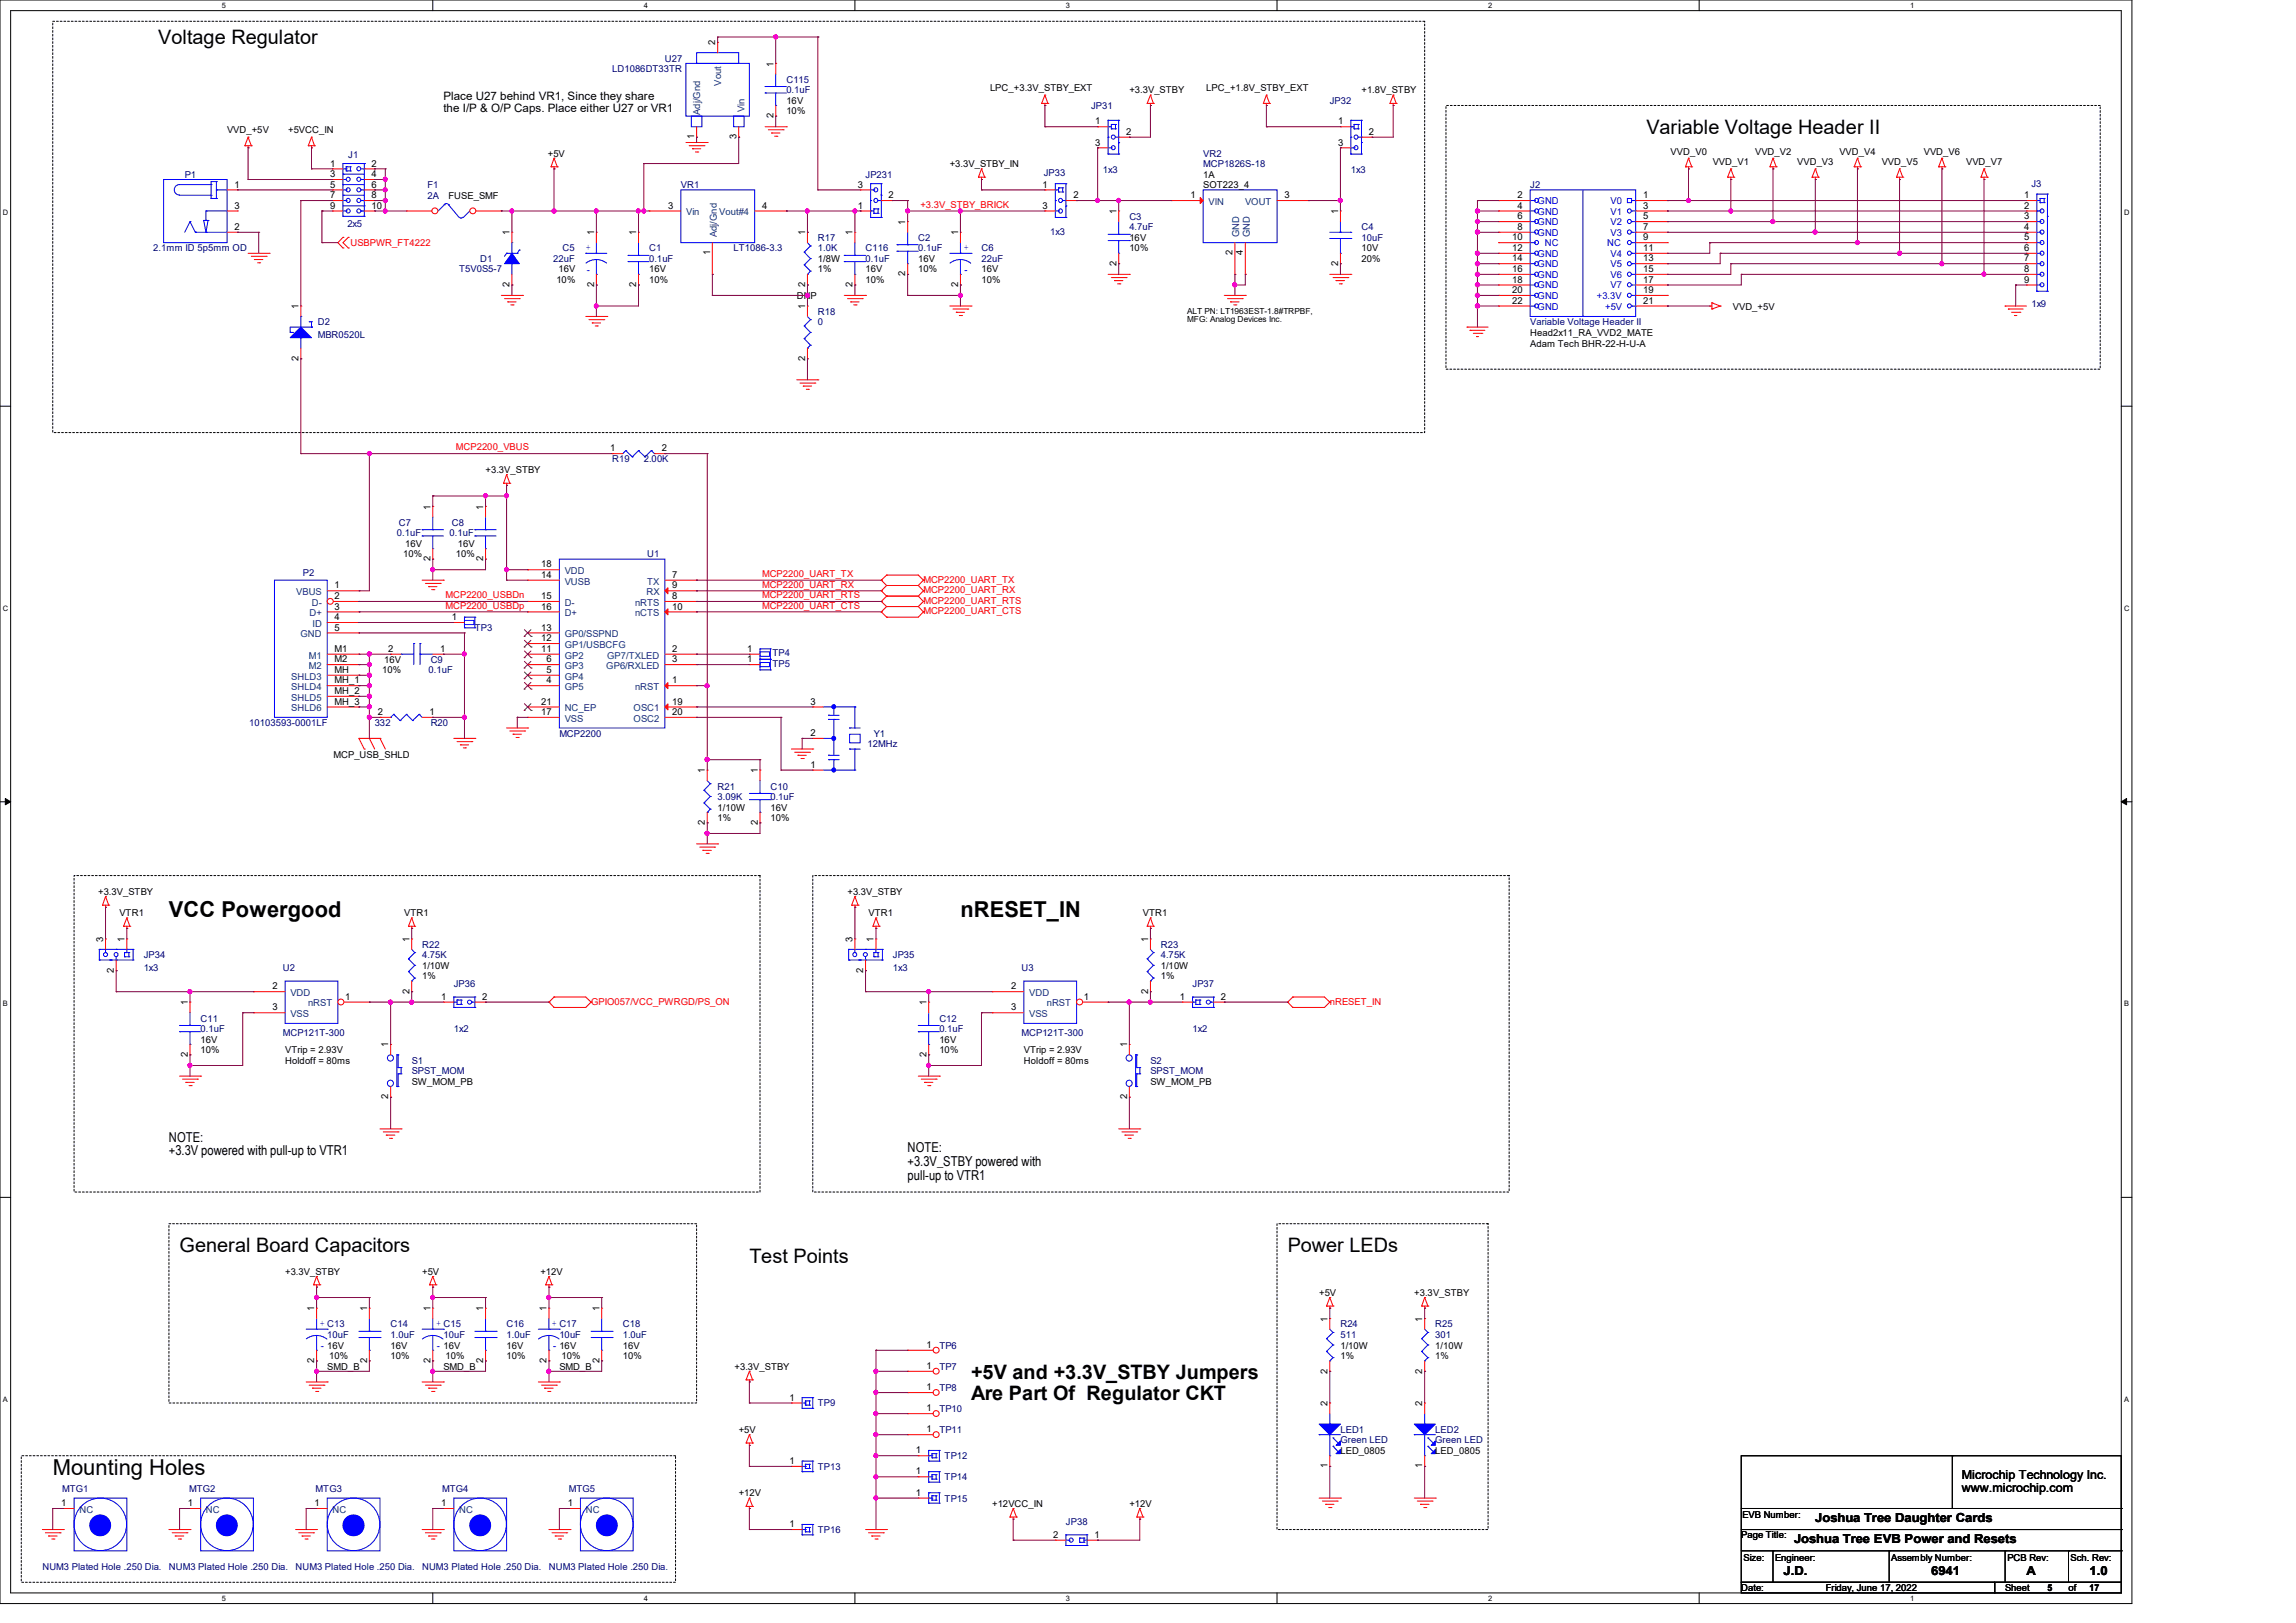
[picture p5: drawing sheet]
<svg xmlns="http://www.w3.org/2000/svg" width="420mm" height="297mm" viewBox="0 0 420 297" stroke-linecap="round" stroke-linejoin="round" font-family="sans-serif">
<defs><g id="words">
<g font-size="4">
<text x="30.9" y="167.8">VCC Powergood</text>
<text x="175.7" y="167.8">nRESET_IN</text>
<text x="9.7" y="270">Mounting Holes</text>
</g>
<g font-size="3.6">
<text x="29" y="8.1">Voltage Regulator</text>
<text x="301.2" y="24.5">Variable Voltage Header II</text>
<text x="32.9" y="229.2">General Board Capacitors</text>
<text x="137.1" y="231.1">Test Points</text>
<text x="235.5" y="229.2">Power LEDs</text>
<text x="177.6" y="252.4">+5V and +3.3V_STBY Jumpers</text>
<text x="177.6" y="256.2">Are Part Of Regulator CKT</text>
</g>
<g font-size="2.5">
<text x="30.9" y="208.9">NOTE:</text>
<text x="30.9" y="211.5">+3.3V powered with pull-up to VTR1</text>
<text x="166" y="210.8">NOTE:</text>
<text x="166" y="213.4">+3.3V_STBY powered with</text>
<text x="166" y="215.9">pull-up to VTR1</text>
</g>
<g font-size="2.3">
<text x="358.9" y="270.6">Microchip Technology Inc.</text>
<text x="358.9" y="273">www.microchip.com</text>
<text x="332.1" y="278.6">Joshua Tree Daughter Cards</text>
<text x="328.2" y="282.4">Joshua Tree EVB Power and Resets</text>
<text x="326.3" y="288.2">J.D.</text>
<text x="353.3" y="288.2">6941</text>
<text x="370.7" y="288.2">A</text>
<text x="382.2" y="288.2">1.0</text>
</g>
<g font-size="2.1">
<text x="81.1" y="18.4">Place U27 behind VR1, Since they share</text>
<text x="81.1" y="20.6">the I/P &amp; O/P Caps. Place either U27 or VR1</text>
</g>
<g font-size="1.7" fill="#000080">
<text x="121.6" y="11.3">U27</text>
<text x="112" y="13.2">LD1086DT33TR</text>
<text x="143.8" y="15.2">C115</text>
<text x="143.8" y="17.1">0.1uF</text>
<text x="199.6" y="20">JP31</text>
<text x="243.2" y="19">JP32</text>
<text x="63.7" y="28.8">J1</text>
<text x="220.1" y="28.7">VR2</text>
<text x="33.8" y="32.5">P1</text>
<text x="78.2" y="34.5">F1</text>
<text x="124.5" y="34.5">VR1</text>
<text x="158.3" y="32.5">JP231</text>
<text x="190.9" y="32.3">JP33</text>
<text x="201.8" y="31.7">1x3</text>
<text x="220.1" y="30.6">MCP1826S-18</text>
<text x="247.1" y="31.7">1x3</text>
<text x="279.9" y="34.5">J2</text>
<text x="371.6" y="34.2">J3</text>
<text x="63.5" y="41.6">2x5</text>
<text x="78.2" y="36.4">2A</text>
<text x="206.6" y="40.2">C3</text>
<text x="28" y="46">2.1mm ID 5p5mm OD</text>
<text x="87.8" y="48">D1</text>
<text x="101.2" y="48">22uF</text>
<text x="102.9" y="46">C5</text>
<text x="118.7" y="46">C1</text>
<text x="118.7" y="48">0.1uF</text>
<text x="134.2" y="46">LT1086-3.3</text>
<text x="149.6" y="44.1">R17</text>
<text x="149.6" y="46">1.0K</text>
<text x="158.3" y="46">C116</text>
<text x="158.3" y="48">0.1uF</text>
<text x="168" y="44.1">C2</text>
<text x="168" y="46">0.1uF</text>
<text x="179.5" y="46">C6</text>
<text x="179.5" y="48">22uF</text>
<text x="192.1" y="42.9">1x3</text>
<text x="206.6" y="42.2">4.7uF</text>
<text x="249" y="42.2">C4</text>
<text x="249" y="44.1">10uF</text>
<text x="84" y="49.9">T5V0S5-7</text>
<text x="58.1" y="59.5">D2</text>
<text x="149.6" y="57.6">R18</text>
<text x="149.6" y="59.5">0</text>
<text x="279.9" y="59.5">Variable Voltage Header II</text>
<text x="371.6" y="56.3">1x9</text>
<text x="58.1" y="61.8">MBR0520L</text>
<text x="112" y="84.6">R19</text>
<text x="117.8" y="84.6">2.00K</text>
<text x="72.6" y="98.1">0.1uF</text>
<text x="73" y="96.2">C7</text>
<text x="82.3" y="98.1">0.1uF</text>
<text x="82.6" y="96.2">C8</text>
<text x="55.4" y="105.5">P2</text>
<text x="118.4" y="102">U1</text>
<text x="86.9" y="115.5">TP3</text>
<text x="78.4" y="123.2">0.1uF</text>
<text x="78.8" y="121.3">C9</text>
<text x="141.3" y="122.1">TP5</text>
<text x="141.3" y="120.1">TP4</text>
<text x="45.6" y="132.9">10103593-0001LF</text>
<text x="68.5" y="132.9">332</text>
<text x="78.8" y="132.9">R20</text>
<text x="102.3" y="134.8">MCP2200</text>
<text x="158.7" y="136.7">12MHz</text>
<text x="159.8" y="134.8">Y1</text>
<text x="131.3" y="144.5">R21</text>
<text x="131.3" y="146.4">3.09K</text>
<text x="140.9" y="144.5">C10</text>
<text x="140.9" y="146.4">0.1uF</text>
<text x="77.2" y="173.4">R22</text>
<text x="212.3" y="173.4">R23</text>
<text x="26.3" y="175.3">JP34</text>
<text x="26.3" y="177.7">1x3</text>
<text x="51.7" y="177.7">U2</text>
<text x="77.2" y="175.3">4.75K</text>
<text x="163.3" y="175.3">JP35</text>
<text x="163.3" y="177.7">1x3</text>
<text x="186.9" y="177.7">U3</text>
<text x="212.3" y="175.3">4.75K</text>
<text x="83" y="180.6">JP36</text>
<text x="218.1" y="180.6">JP37</text>
<text x="36.7" y="186.9">C11</text>
<text x="36.7" y="188.9">0.1uF</text>
<text x="51.7" y="189.6">MCP121T-300</text>
<text x="83" y="188.9">1x2</text>
<text x="171.8" y="186.9">C12</text>
<text x="171.8" y="188.9">0.1uF</text>
<text x="186.9" y="189.6">MCP121T-300</text>
<text x="218.1" y="188.9">1x2</text>
<text x="75.3" y="194.6">S1</text>
<text x="75.3" y="196.6">SPST_MOM</text>
<text x="210.4" y="194.6">S2</text>
<text x="210.4" y="196.6">SPST_MOM</text>
<text x="59.9" y="244.8">10uF</text>
<text x="71.5" y="242.9">C14</text>
<text x="71.5" y="244.8">1.0uF</text>
<text x="81.1" y="244.8">10uF</text>
<text x="92.7" y="242.9">C16</text>
<text x="92.7" y="244.8">1.0uF</text>
<text x="102.3" y="244.8">10uF</text>
<text x="113.9" y="242.9">C18</text>
<text x="113.9" y="244.8">1.0uF</text>
<text x="245.2" y="242.9">R24</text>
<text x="245.2" y="244.8">511</text>
<text x="262.5" y="242.9">R25</text>
<text x="262.5" y="244.8">301</text>
<text x="171.8" y="250.6">TP7</text>
<text x="171.8" y="246.8">TP6</text>
<text x="149.6" y="257.4">TP9</text>
<text x="171.8" y="254.5">TP8</text>
<text x="171.8" y="262.2">TP11</text>
<text x="171.8" y="258.4">TP10</text>
<text x="245.2" y="262.2">LED1</text>
<text x="262.5" y="262.2">LED2</text>
<text x="149.6" y="269">TP13</text>
<text x="172.8" y="267">TP12</text>
<text x="245.2" y="264.2">Green LED</text>
<text x="262.5" y="264.2">Green LED</text>
<text x="11.4" y="273">MTG1</text>
<text x="34.6" y="273">MTG2</text>
<text x="57.7" y="273">MTG3</text>
<text x="80.9" y="273">MTG4</text>
<text x="104.1" y="273">MTG5</text>
<text x="172.8" y="270.9">TP14</text>
<text x="172.8" y="274.8">TP15</text>
<text x="149.6" y="280.6">TP16</text>
<text x="195" y="279">JP38</text>
<text x="7.7" y="287.3">NUM3 Plated Hole .250 Dia.</text>
<text x="30.9" y="287.3">NUM3 Plated Hole .250 Dia.</text>
<text x="54.1" y="287.3">NUM3 Plated Hole .250 Dia.</text>
<text x="77.2" y="287.3">NUM3 Plated Hole .250 Dia.</text>
<text x="100.4" y="287.3">NUM3 Plated Hole .250 Dia.</text>
</g>
<g font-size="1.7">
<text x="130.8" y="8.3" transform="rotate(-90 130.8 8.3)">2</text>
<text x="141.5" y="12.2" transform="rotate(-90 141.5 12.2)">1</text>
<text x="181.1" y="16.7">LPC_+3.3V_STBY_EXT</text>
<text x="206.6" y="17.1">+3.3V_STBY</text>
<text x="220.6" y="16.7">LPC_+1.8V_STBY_EXT</text>
<text x="249" y="17.1">+1.8V_STBY</text>
<text x="141.5" y="21.6" transform="rotate(-90 141.5 21.6)">2</text>
<text x="143.8" y="19">16V</text>
<text x="143.8" y="20.9">10%</text>
<text x="200.4" y="22.8">1</text>
<text x="244.8" y="22.8">1</text>
<text x="41.5" y="24.4">VVD_+5V</text>
<text x="52.7" y="24.4">+5VCC_IN</text>
<text x="100.2" y="28.7">+5V</text>
<text x="127" y="25.5" transform="rotate(-90 127 25.5)">1</text>
<text x="134.7" y="25.5" transform="rotate(-90 134.7 25.5)">3</text>
<text x="200.4" y="26.6">3</text>
<text x="206" y="24.7">2</text>
<text x="244.8" y="26.6">3</text>
<text x="250.4" y="24.7">2</text>
<text x="305.6" y="28.3">VVD_V0</text>
<text x="321" y="28.3">VVD_V2</text>
<text x="336.5" y="28.3">VVD_V4</text>
<text x="351.9" y="28.3">VVD_V6</text>
<text x="42.9" y="34.3">1</text>
<text x="60.4" y="30.5">1</text>
<text x="60.4" y="32.4">3</text>
<text x="60.4" y="34.3">5</text>
<text x="68" y="32.4">4</text>
<text x="68" y="30.5">2</text>
<text x="68" y="34.3">6</text>
<text x="156.9" y="34.3">3</text>
<text x="173.7" y="30.6">+3.3V_STBY_IN</text>
<text x="190.7" y="34.3">1</text>
<text x="220.1" y="32.5">1A</text>
<text x="220.1" y="34.5">SOT223_4</text>
<text x="313.3" y="30.2">VVD_V1</text>
<text x="328.8" y="30.2">VVD_V3</text>
<text x="344.2" y="30.2">VVD_V5</text>
<text x="359.7" y="30.2">VVD_V7</text>
<text x="42.9" y="38.2">3</text>
<text x="60.4" y="36.3">7</text>
<text x="60.4" y="38.2">9</text>
<text x="68" y="36.3">8</text>
<text x="68" y="38.2">10</text>
<text x="82" y="36.4">FUSE_SMF</text>
<text x="122.2" y="38.2">3</text>
<text x="139.4" y="38.2">4</text>
<text x="156.9" y="38.2">1</text>
<text x="162.6" y="36.3">2</text>
<text x="165.6" y="41.1" transform="rotate(-90 165.6 41.1)">1</text>
<text x="190.7" y="38.2">3</text>
<text x="196.3" y="36.3">2</text>
<text x="204.2" y="39.2" transform="rotate(-90 204.2 39.2)">1</text>
<text x="217.8" y="36.3">1</text>
<text x="234.9" y="36.3">3</text>
<text x="244.8" y="39.2" transform="rotate(-90 244.8 39.2)">1</text>
<text x="277.6" y="36.3">2</text>
<text x="277.6" y="38.2">4</text>
<text x="277.6" y="40.1">6</text>
<text x="300.6" y="36.3">1</text>
<text x="300.6" y="38.2">3</text>
<text x="300.6" y="40.1">5</text>
<text x="370.2" y="36.3">1</text>
<text x="370.2" y="40.1">3</text>
<text x="370.2" y="38.2">2</text>
<text x="42.9" y="42.1">2</text>
<text x="93.2" y="43.1" transform="rotate(-90 93.2 43.1)">1</text>
<text x="108.7" y="43.1" transform="rotate(-90 108.7 43.1)">1</text>
<text x="116.4" y="43.1" transform="rotate(-90 116.4 43.1)">1</text>
<text x="129.9" y="46.7" transform="rotate(-90 129.9 46.7)">1</text>
<text x="147.3" y="43.1" transform="rotate(-90 147.3 43.1)">1</text>
<text x="149.6" y="48">1/8W</text>
<text x="156" y="43.1" transform="rotate(-90 156 43.1)">1</text>
<text x="168" y="48">16V</text>
<text x="175.3" y="43.1" transform="rotate(-90 175.3 43.1)">1</text>
<text x="206.6" y="44.1">16V</text>
<text x="206.6" y="46">10%</text>
<text x="225.5" y="46.7" transform="rotate(-90 225.5 46.7)">2</text>
<text x="227.4" y="46.7" transform="rotate(-90 227.4 46.7)">4</text>
<text x="249" y="46">10V</text>
<text x="249" y="48">20%</text>
<text x="276.6" y="44">10</text>
<text x="276.6" y="45.9">12</text>
<text x="276.6" y="47.8">14</text>
<text x="277.6" y="42.1">8</text>
<text x="300.6" y="42.1">7</text>
<text x="300.6" y="44">9</text>
<text x="300.6" y="45.9">11</text>
<text x="300.6" y="47.8">13</text>
<text x="370.2" y="42.1">4</text>
<text x="370.2" y="44">5</text>
<text x="370.2" y="45.9">6</text>
<text x="370.2" y="47.8">7</text>
<text x="93.2" y="52.5" transform="rotate(-90 93.2 52.5)">2</text>
<text x="101.8" y="51.8">10%</text>
<text x="102.1" y="49.9">16V</text>
<text x="108.7" y="52.5" transform="rotate(-90 108.7 52.5)">2</text>
<text x="116.4" y="52.5" transform="rotate(-90 116.4 52.5)">2</text>
<text x="118.7" y="49.9">16V</text>
<text x="118.7" y="51.8">10%</text>
<text x="147.3" y="52.5" transform="rotate(-90 147.3 52.5)">2</text>
<text x="149.6" y="49.9">1%</text>
<text x="156" y="52.5" transform="rotate(-90 156 52.5)">2</text>
<text x="158.3" y="49.9">16V</text>
<text x="158.3" y="51.8">10%</text>
<text x="165.6" y="50.6" transform="rotate(-90 165.6 50.6)">2</text>
<text x="168" y="49.9">10%</text>
<text x="175.3" y="52.5" transform="rotate(-90 175.3 52.5)">2</text>
<text x="179.5" y="49.9">16V</text>
<text x="179.5" y="51.8">10%</text>
<text x="204.2" y="48.7" transform="rotate(-90 204.2 48.7)">2</text>
<text x="244.8" y="48.7" transform="rotate(-90 244.8 48.7)">2</text>
<text x="276.6" y="49.8">16</text>
<text x="276.6" y="51.7">18</text>
<text x="276.6" y="53.6">20</text>
<text x="300.6" y="49.8">15</text>
<text x="300.6" y="51.7">17</text>
<text x="300.6" y="53.6">19</text>
<text x="370.2" y="49.8">8</text>
<text x="370.2" y="51.7">9</text>
<text x="54.6" y="56.6" transform="rotate(-90 54.6 56.6)">1</text>
<text x="145.7" y="54.7">DNP</text>
<text x="147.3" y="56.6" transform="rotate(-90 147.3 56.6)">1</text>
<text x="276.6" y="55.6">22</text>
<text x="300.6" y="55.6">21</text>
<text x="317" y="56.6">VVD_+5V</text>
<text x="279.9" y="61.5">Head2x11_RA_VVD2_MATE</text>
<text x="279.9" y="63.4">Adam Tech BHR-22-H-U-A</text>
<text x="54.6" y="66" transform="rotate(-90 54.6 66)">2</text>
<text x="147.3" y="66" transform="rotate(-90 147.3 66)">2</text>
<text x="111.6" y="82.6">1</text>
<text x="121.1" y="82.6">2</text>
<text x="88.8" y="86.6">+3.3V_STBY</text>
<text x="78.7" y="93.3" transform="rotate(-90 78.7 93.3)">1</text>
<text x="88.4" y="93.3" transform="rotate(-90 88.4 93.3)">1</text>
<text x="74.1" y="100.1">16V</text>
<text x="83.8" y="100.1">16V</text>
<text x="61.2" y="107.7">1</text>
<text x="73.7" y="102">10%</text>
<text x="78.7" y="102.7" transform="rotate(-90 78.7 102.7)">2</text>
<text x="83.4" y="102">10%</text>
<text x="88.4" y="102.7" transform="rotate(-90 88.4 102.7)">2</text>
<text x="99" y="105.7">14</text>
<text x="99" y="103.8">18</text>
<text x="123" y="105.7">7</text>
<text x="123" y="107.7">9</text>
<text x="61.2" y="111.5">3</text>
<text x="61.2" y="109.6">2</text>
<text x="61.2" y="113.5">4</text>
<text x="82.6" y="113.5">1</text>
<text x="99" y="109.6">15</text>
<text x="99" y="111.5">16</text>
<text x="123" y="109.6">8</text>
<text x="123" y="111.5">10</text>
<text x="61.2" y="115.4">5</text>
<text x="61.2" y="119.3">M1</text>
<text x="71" y="119.3">2</text>
<text x="80.5" y="119.3">1</text>
<text x="99" y="119.3">11</text>
<text x="99" y="117.3">12</text>
<text x="99" y="115.4">13</text>
<text x="123" y="119.3">2</text>
<text x="136.7" y="119.3">1</text>
<text x="61.2" y="121.2">M2</text>
<text x="61.2" y="123.1">MH</text>
<text x="61.2" y="125">MH_1</text>
<text x="69.9" y="123.2">10%</text>
<text x="70.3" y="121.3">16V</text>
<text x="100" y="125">4</text>
<text x="100" y="123.1">5</text>
<text x="100" y="121.2">6</text>
<text x="123" y="125">1</text>
<text x="123" y="121.2">3</text>
<text x="136.7" y="121.2">1</text>
<text x="61.2" y="127">MH_2</text>
<text x="61.2" y="128.9">MH_3</text>
<text x="69.1" y="130.8">2</text>
<text x="78.6" y="130.8">1</text>
<text x="99" y="130.8">17</text>
<text x="99" y="128.9">21</text>
<text x="123" y="128.9">19</text>
<text x="123" y="130.8">20</text>
<text x="148.2" y="128.9">3</text>
<text x="148.2" y="134.7">2</text>
<text x="61" y="138.7">MCP_USB_SHLD</text>
<text x="128.9" y="141.5" transform="rotate(-90 128.9 141.5)">1</text>
<text x="138.6" y="141.5" transform="rotate(-90 138.6 141.5)">1</text>
<text x="148.2" y="140.5">1</text>
<text x="131.3" y="148.3">1/10W</text>
<text x="140.9" y="148.3">16V</text>
<text x="128.9" y="151" transform="rotate(-90 128.9 151)">2</text>
<text x="131.3" y="150.3">1%</text>
<text x="138.6" y="151" transform="rotate(-90 138.6 151)">2</text>
<text x="140.9" y="150.3">10%</text>
<text x="17.9" y="163.8">+3.3V_STBY</text>
<text x="21.8" y="167.6">VTR1</text>
<text x="74" y="167.6">VTR1</text>
<text x="155" y="163.8">+3.3V_STBY</text>
<text x="158.9" y="167.6">VTR1</text>
<text x="209.1" y="167.6">VTR1</text>
<text x="18.9" y="172.4" transform="rotate(-90 18.9 172.4)">3</text>
<text x="22.8" y="172.4" transform="rotate(-90 22.8 172.4)">1</text>
<text x="74.9" y="172.4" transform="rotate(-90 74.9 172.4)">1</text>
<text x="156" y="172.4" transform="rotate(-90 156 172.4)">3</text>
<text x="159.8" y="172.4" transform="rotate(-90 159.8 172.4)">1</text>
<text x="210" y="172.4" transform="rotate(-90 210 172.4)">1</text>
<text x="20.8" y="178" transform="rotate(-90 20.8 178)">2</text>
<text x="77.2" y="177.3">1/10W</text>
<text x="77.2" y="179.2">1%</text>
<text x="157.9" y="178" transform="rotate(-90 157.9 178)">2</text>
<text x="212.3" y="177.3">1/10W</text>
<text x="212.3" y="179.2">1%</text>
<text x="34.3" y="184" transform="rotate(-90 34.3 184)">1</text>
<text x="49.8" y="181.1">2</text>
<text x="49.8" y="184.9">3</text>
<text x="63.2" y="183">1</text>
<text x="74.9" y="181.9" transform="rotate(-90 74.9 181.9)">2</text>
<text x="80.7" y="183">1</text>
<text x="88.2" y="183">2</text>
<text x="169.5" y="184" transform="rotate(-90 169.5 184)">1</text>
<text x="184.9" y="181.1">2</text>
<text x="184.9" y="184.9">3</text>
<text x="198.3" y="183">1</text>
<text x="210" y="181.9" transform="rotate(-90 210 181.9)">2</text>
<text x="215.8" y="183">1</text>
<text x="223.3" y="183">2</text>
<text x="36.7" y="190.8">16V</text>
<text x="71" y="191.7" transform="rotate(-90 71 191.7)">1</text>
<text x="171.8" y="190.8">16V</text>
<text x="206.2" y="191.7" transform="rotate(-90 206.2 191.7)">1</text>
<text x="34.3" y="193.5" transform="rotate(-90 34.3 193.5)">2</text>
<text x="36.7" y="192.7">10%</text>
<text x="52.2" y="192.7">VTrip = 2.93V</text>
<text x="52.2" y="194.6">Holdoff = 80ms</text>
<text x="169.5" y="193.5" transform="rotate(-90 169.5 193.5)">2</text>
<text x="171.8" y="192.7">10%</text>
<text x="187.3" y="192.7">VTrip = 2.93V</text>
<text x="187.3" y="194.6">Holdoff = 80ms</text>
<text x="71" y="201.2" transform="rotate(-90 71 201.2)">2</text>
<text x="75.3" y="198.5">SW_MOM_PB</text>
<text x="206.2" y="201.2" transform="rotate(-90 206.2 201.2)">2</text>
<text x="210.4" y="198.5">SW_MOM_PB</text>
<text x="52.2" y="233.3">+3.3V_STBY</text>
<text x="77.2" y="233.3">+5V</text>
<text x="98.8" y="233.3">+12V</text>
<text x="57.5" y="239.9" transform="rotate(-90 57.5 239.9)">1</text>
<text x="67.1" y="239.9" transform="rotate(-90 67.1 239.9)">1</text>
<text x="78.7" y="239.9" transform="rotate(-90 78.7 239.9)">1</text>
<text x="88.4" y="239.9" transform="rotate(-90 88.4 239.9)">1</text>
<text x="100" y="239.9" transform="rotate(-90 100 239.9)">1</text>
<text x="109.6" y="239.9" transform="rotate(-90 109.6 239.9)">1</text>
<text x="241.3" y="237.1">+5V</text>
<text x="258.7" y="237.1">+3.3V_STBY</text>
<text x="242.8" y="241.9" transform="rotate(-90 242.8 241.9)">1</text>
<text x="260.2" y="241.9" transform="rotate(-90 260.2 241.9)">1</text>
<text x="57.5" y="249.4" transform="rotate(-90 57.5 249.4)">2</text>
<text x="59.9" y="250.6">SMD_B</text>
<text x="60.2" y="248.7">10%</text>
<text x="67.1" y="249.4" transform="rotate(-90 67.1 249.4)">2</text>
<text x="71.5" y="246.8">16V</text>
<text x="71.5" y="248.7">10%</text>
<text x="78.7" y="249.4" transform="rotate(-90 78.7 249.4)">2</text>
<text x="81.1" y="250.6">SMD_B</text>
<text x="81.5" y="248.7">10%</text>
<text x="88.4" y="249.4" transform="rotate(-90 88.4 249.4)">2</text>
<text x="92.7" y="246.8">16V</text>
<text x="92.7" y="248.7">10%</text>
<text x="100" y="249.4" transform="rotate(-90 100 249.4)">2</text>
<text x="102.3" y="250.6">SMD_B</text>
<text x="102.7" y="248.7">10%</text>
<text x="109.6" y="249.4" transform="rotate(-90 109.6 249.4)">2</text>
<text x="113.9" y="246.8">16V</text>
<text x="113.9" y="248.7">10%</text>
<text x="134.4" y="250.6">+3.3V_STBY</text>
<text x="169.5" y="250.5">1</text>
<text x="169.5" y="246.7">1</text>
<text x="242.8" y="251.4" transform="rotate(-90 242.8 251.4)">2</text>
<text x="245.2" y="246.8">1/10W</text>
<text x="245.2" y="248.7">1%</text>
<text x="260.2" y="251.4" transform="rotate(-90 260.2 251.4)">2</text>
<text x="262.5" y="246.8">1/10W</text>
<text x="262.5" y="248.7">1%</text>
<text x="144.4" y="256.3">1</text>
<text x="169.5" y="254.4">1</text>
<text x="242.8" y="257.3" transform="rotate(-90 242.8 257.3)">2</text>
<text x="260.2" y="257.3" transform="rotate(-90 260.2 257.3)">2</text>
<text x="135.1" y="262.2">+5V</text>
<text x="169.5" y="262.1">1</text>
<text x="169.5" y="258.3">1</text>
<text x="144.4" y="267.9">1</text>
<text x="167.6" y="269.8">1</text>
<text x="167.6" y="266">1</text>
<text x="242.8" y="268.7" transform="rotate(-90 242.8 268.7)">1</text>
<text x="245.2" y="266.1">LED_0805</text>
<text x="260.2" y="268.7" transform="rotate(-90 260.2 268.7)">1</text>
<text x="262.5" y="266.1">LED_0805</text>
<text x="11.2" y="275.6">1</text>
<text x="34.4" y="275.6">1</text>
<text x="57.5" y="275.6">1</text>
<text x="80.7" y="275.6">1</text>
<text x="103.8" y="275.6">1</text>
<text x="135.1" y="273.8">+12V</text>
<text x="167.6" y="273.7">1</text>
<text x="181.5" y="275.8">+12VCC_IN</text>
<text x="206.6" y="275.8">+12V</text>
<text x="144.4" y="279.5">1</text>
<text x="192.7" y="281.4">2</text>
<text x="200.2" y="281.4">1</text>
<text x="318.5" y="281.5">Page Title:</text>
<text x="318.7" y="277.9">EVB Number:</text>
<text x="318.9" y="285.6">Size:</text>
<text x="324.7" y="285.6">Engineer:</text>
<text x="345.9" y="285.6">Assembly Number:</text>
<text x="367.2" y="285.6">PCB Rev:</text>
<text x="378.7" y="285.6">Sch. Rev:</text>
<text x="318.5" y="291.2">Date:</text>
<text x="334" y="291.2">Friday, June 17, 2022</text>
<text x="366.8" y="291.2">Sheet</text>
<text x="374.5" y="291.2">5</text>
<text x="378.4" y="291.2">of</text>
<text x="382.2" y="291.2">17</text>
</g>
<g font-size="1.7" fill="#004080">
<text x="131.9" y="15.7" transform="rotate(-90 131.9 15.7)">Vout</text>
<text x="128.1" y="21" transform="rotate(-90 128.1 21)">Adj/Gnd</text>
<text x="136.2" y="20.5" transform="rotate(-90 136.2 20.5)">Vin</text>
<text x="125.5" y="39.4">Vin</text>
<text x="131.6" y="39.4">Vout#4</text>
<text x="221.1" y="37.5">VIN</text>
<text x="227.7" y="37.5">VOUT</text>
<text x="131.1" y="43.4" transform="rotate(-90 131.1 43.4)">Adj/Gnd</text>
<text x="226.7" y="43.4" transform="rotate(-90 226.7 43.4)">GND</text>
<text x="228.6" y="43.4" transform="rotate(-90 228.6 43.4)">GND</text>
<text x="103.3" y="107">VUSB</text>
<text x="103.3" y="105.1">VDD</text>
<text x="118.4" y="107">TX</text>
<text x="54.2" y="108.9">VBUS</text>
<text x="56.6" y="112.8">D+</text>
<text x="57" y="110.9">D-</text>
<text x="103.3" y="110.9">D-</text>
<text x="103.3" y="112.8">D+</text>
<text x="116.2" y="110.9">nRTS</text>
<text x="116.2" y="112.8">nCTS</text>
<text x="118.2" y="108.9">RX</text>
<text x="55" y="116.6">GND</text>
<text x="57.2" y="114.7">ID</text>
<text x="103.3" y="118.6">GP1/USBCFG</text>
<text x="103.3" y="116.6">GP0/SSPND</text>
<text x="53.3" y="124.4">SHLD3</text>
<text x="56.5" y="122.4">M2</text>
<text x="56.5" y="120.5">M1</text>
<text x="103.3" y="124.4">GP4</text>
<text x="103.3" y="122.4">GP3</text>
<text x="103.3" y="120.5">GP2</text>
<text x="110.9" y="122.4">GP6/RXLED</text>
<text x="111.1" y="120.5">GP7/TXLED</text>
<text x="53.3" y="126.3">SHLD4</text>
<text x="53.3" y="128.2">SHLD5</text>
<text x="53.3" y="130.2">SHLD6</text>
<text x="103.3" y="126.3">GP5</text>
<text x="103.3" y="130.2">NC_EP</text>
<text x="115.9" y="130.2">OSC1</text>
<text x="116.2" y="126.3">nRST</text>
<text x="103.3" y="132.1">VSS</text>
<text x="115.9" y="132.1">OSC2</text>
<text x="53.1" y="182.3">VDD</text>
<text x="56.3" y="184.2">nRST</text>
<text x="188.3" y="182.3">VDD</text>
<text x="191.5" y="184.2">nRST</text>
<text x="53.1" y="186.1">VSS</text>
<text x="188.3" y="186.1">VSS</text>
<text x="14.5" y="276.9">NC</text>
<text x="37.7" y="276.9">NC</text>
<text x="60.8" y="276.9">NC</text>
<text x="84" y="276.9">NC</text>
<text x="107.1" y="276.9">NC</text>
</g>
<g font-size="1.7" fill="#f00">
<text x="168.4" y="38">+3.3V_STBY_BRICK</text>
<text x="64.1" y="45">USBPWR_FT4222</text>
<text x="83.4" y="82.4">MCP2200_VBUS</text>
<text x="139.4" y="107.5">MCP2200_UART_RX</text>
<text x="139.4" y="105.6">MCP2200_UART_TX</text>
<text x="168.9" y="106.6">MCP2200_UART_TX</text>
<text x="81.5" y="111.4">MCP2200_USBDp</text>
<text x="81.5" y="109.5">MCP2200_USBDn</text>
<text x="139.4" y="111.4">MCP2200_UART_CTS</text>
<text x="139.4" y="109.5">MCP2200_UART_RTS</text>
<text x="168.9" y="108.6">MCP2200_UART_RX</text>
<text x="168.9" y="110.5">MCP2200_UART_RTS</text>
<text x="168.9" y="112.4">MCP2200_UART_CTS</text>
<text x="108.1" y="183.8">GPIO057/VCC_PWRGD/PS_ON</text>
<text x="243.2" y="183.8">nRESET_IN</text>
</g>
<g font-size="1.7" fill="#00f">
<text x="281.3" y="37.3">GND</text>
<text x="281.3" y="39.3">GND</text>
<text x="281.3" y="41.2">GND</text>
<text x="294.6" y="37.3">V0</text>
<text x="294.6" y="41.2">V2</text>
<text x="294.6" y="39.3">V1</text>
<text x="107.1" y="45.8">+</text>
<text x="176.3" y="45.8">+</text>
<text x="281.3" y="43.1">GND</text>
<text x="281.3" y="47">GND</text>
<text x="282.6" y="45">NC</text>
<text x="294" y="45">NC</text>
<text x="294.6" y="47">V4</text>
<text x="294.6" y="43.1">V3</text>
<text x="107.4" y="49.9">-</text>
<text x="176.4" y="49.9">-</text>
<text x="281.3" y="52.8">GND</text>
<text x="281.3" y="48.9">GND</text>
<text x="281.3" y="50.8">GND</text>
<text x="294.6" y="50.8">V6</text>
<text x="294.6" y="52.8">V7</text>
<text x="294.6" y="48.9">V5</text>
<text x="281.3" y="54.7">GND</text>
<text x="281.3" y="56.6">GND</text>
<text x="292.1" y="54.7">+3.3V</text>
<text x="293.6" y="56.6">+5V</text>
<text x="58.5" y="242.7">+ C13</text>
<text x="79.8" y="242.7">+ C15</text>
<text x="101" y="242.7">+ C17</text>
<text x="58.7" y="246.8">- 16V</text>
<text x="79.9" y="246.8">- 16V</text>
<text x="101.2" y="246.8">- 16V</text>
</g>
<g font-size="1.5">
<text x="217.2" y="57.4">ALT PN: LT1963EST-1.8#TRPBF,</text>
<text x="217.2" y="59">MFG: Analog Devices Inc.</text>
</g>
<g font-size="1.4">
<text x="40.6" y="1.4">5</text>
<text x="117.8" y="1.4">4</text>
<text x="195" y="1.4">3</text>
<text x="272.2" y="1.4">2</text>
<text x="349.4" y="1.4">1</text>
<text x=".5" y="39.4">D</text>
<text x="388.5" y="39.4">D</text>
<text x=".5" y="111.8">C</text>
<text x="388.5" y="111.8">C</text>
<text x=".5" y="184.2">B</text>
<text x="388.5" y="184.2">B</text>
<text x=".5" y="256.5">A</text>
<text x="388.5" y="256.5">A</text>
<text x="40.6" y="292.9">5</text>
<text x="117.8" y="292.9">4</text>
<text x="195" y="292.9">3</text>
<text x="272.2" y="292.9">2</text>
<text x="349.4" y="292.9">1</text>
</g>
</g></defs>
<path d="M0 0h390v293.5h-390zM1.9 1.9h386.1v289.6h-386.1z" fill="none" stroke="#000" stroke-width=".18"/>
<g fill="#fff">
<path d="M40.6 .2h.7v1.5h-.7z"/>
<path d="M40.6 291.7h.7v1.5h-.7z"/>
</g>
<path d="M79.2 0v1.9M79.2 291.5v2" fill="none" stroke="#000" stroke-width=".18"/>
<g fill="#fff">
<path d="M117.8 .2h.7v1.5h-.7z"/>
<path d="M117.8 291.7h.7v1.5h-.7z"/>
</g>
<path d="M156.4 0v1.9M156.4 291.5v2" fill="none" stroke="#000" stroke-width=".18"/>
<g fill="#fff">
<path d="M195 .2h.7v1.5h-.7z"/>
<path d="M195 291.7h.7v1.5h-.7z"/>
</g>
<path d="M233.6 0v1.9M233.6 291.5v2" fill="none" stroke="#000" stroke-width=".18"/>
<g fill="#fff">
<path d="M272.2 .2h.8v1.5h-.8z"/>
<path d="M272.2 291.7h.8v1.5h-.8z"/>
</g>
<path d="M310.8 0v1.9M310.8 291.5v2" fill="none" stroke="#000" stroke-width=".18"/>
<g fill="#fff">
<path d="M349.4 .2h.8v1.5h-.8z"/>
<path d="M349.4 291.7h.8v1.5h-.8z"/>
<path d="M.5 38.1h1v1.6h-1z"/>
<path d="M388.5 38.1h1v1.6h-1z"/>
<path d="M.5 110.5h1v1.6h-1z"/>
<path d="M388.5 110.5h1v1.6h-1z"/>
</g>
<path d="M0 74.3h1.9M388 74.3h2" fill="none" stroke="#000" stroke-width=".18"/>
<g fill="#fff">
<path d="M.5 182.9h.9v1.5h-.9z"/>
<path d="M388.5 182.9h.9v1.5h-.9z"/>
</g>
<path d="M0 146.7h1.9M388 146.7h2" fill="none" stroke="#000" stroke-width=".18"/>
<path d="M1 146.1l.9 .6-.9 .6zM388 146.7l1-.6v1.2z" fill="#000" stroke="#000" stroke-width=".18"/>
<g fill="#fff">
<path d="M.5 255.3h.9v1.5h-.9z"/>
<path d="M388.5 255.3h.9v1.5h-.9z"/>
</g>
<g fill="none" stroke="#000" stroke-width=".18">
<path d="M0 219.1h1.9M388 219.1h2M318.5 266.4h69.5v23.2h-69.5zM318.5 279.9h69.5M318.5 276.1h69.5M357.1 266.4h.1M357.1 266.4v9.7M388 279.9h.1M388 276.1h.1M318.5 289.6h46.4v1.9h-46.4zM318.5 283.8h69.5M324.3 283.8h.1"/>
<path d="M324.3 283.8v5.8M345.6 283.8h.1M345.6 283.8v5.8M364.9 289.6h23.1v1.9h-23.1zM366.8 283.8h.1M366.8 283.8v5.8M378.4 283.8h.1M378.4 283.8v5.8M388 283.8h.1"/>
</g>
<path d="M9.7 3.9h250.9v75.3h-250.9zM264.5 19.3h119.7v48.3h-119.7zM13.5 160.2h125.5v57.9h-125.5zM148.7 160.2h127.4v57.9h-127.4zM30.9 223.9h96.5v32.9h-96.5zM233.6 223.9h38.6v56h-38.6zM3.9 266.4h119.7v23.2h-119.7z" fill="none" stroke="#000" stroke-width=".18" stroke-dasharray=".3"/>
<g fill="none" stroke="#f00" stroke-width=".18">
<path d="M190.5 18.9h.1M190.5 18.9h1.2M191.1 19.3h.1M191.1 17.4h.1M191.1 18.9v.4M191.1 17.4l-.6 1.5M191.1 17.4l.6 1.5M191.7 18.9h.1M209.8 18.9h.1M209.8 18.9h1.2M210.4 19.3h.1M210.4 17.4h.1"/>
<path d="M210.4 18.9v.4M210.4 17.4l.6 1.5M210.4 17.4l-.6 1.5M211 18.9h.1M231.1 18.9h.1M231.1 18.9h1.1M231.6 19.3h.1M231.6 17.4h.1M231.6 18.9v.4M231.6 17.4l.6 1.5M231.6 17.4l-.5 1.5M232.2 18.9h.1"/>
<path d="M254.3 18.9h.1M254.3 18.9h1.1M254.8 19.3h.1M254.8 17.4h.1M254.8 18.9v.4M254.8 17.4l-.5 1.5M254.8 17.4l.6 1.5M255.4 18.9h.1M44.8 26.7h.1M44.8 26.7h1.2M45.4 27.1h.1M45.4 25.1h.1"/>
<path d="M45.4 26.7v.4M45.4 25.1l-.6 1.6M45.4 25.1l.6 1.6M46 26.7h.1M56.4 26.7h.1M56.4 26.7h1.1M57 27.1h.1M57 25.1h.1M57 26.7v.4M57 25.1l-.6 1.6M57 25.1l.5 1.6M57.5 26.7h.1"/>
<path d="M100.8 30.5h.1M100.8 30.5h1.1M101.3 30.9h.1M101.3 29h.1M101.3 30.5v.4M101.3 29l-.5 1.5M101.3 29l.6 1.5M101.9 30.5h.1M125.5 26.1h3.9M126.1 26.7h2.7M126.7 27.2h.1M126.7 27.2h1.5"/>
<path d="M127.2 27.8h.4M127.6 27.8h.1M128.8 26.7h.1M129.4 26.1h.1M140 23.2h3.8M140.5 23.7h2.8M141.1 24.3h.1M141.1 24.3h1.6M141.7 24.9h.4M142.1 24.9h.1M143.3 23.7h.1M143.8 23.2h.1"/>
<path d="M179 32.4h.1M179 32.4h1.1M179.5 32.9h.1M179.5 30.9h.1M179.5 32.4v.5M179.5 30.9l-.5 1.5M179.5 30.9l.6 1.5M180.1 32.4h.1M274.2 36.7h.1M274.2 38.6h.1M274.2 36.7h5.7M274.2 38.6h5.7"/>
<path d="M299.2 36.7h5.8M299.2 38.6h5.8M305 36.7h.1M305 38.6h.1M308.3 30.5h.1M308.3 30.5h1.2M308.9 29h.1M308.9 30.9h.1M308.9 29l.6 1.5M308.9 29l-.6 1.5M308.9 30.5v.4M309.5 30.5h.1"/>
<path d="M316 32.4h.1M316 32.4h1.2M316.6 30.9h.1M316.6 32.9h.1M316.6 30.9l.6 1.5M316.6 30.9l-.6 1.5M316.6 32.4v.5M317.2 32.4h.1M323.8 30.5h.1M323.8 30.5h1.1M324.3 29h.1M324.3 30.9h.1"/>
<path d="M324.3 29l.6 1.5M324.3 29l-.5 1.5M324.3 30.5v.4M324.9 30.5h.1M331.5 32.4h.1M331.5 32.4h1.1M332.1 30.9h.1M332.1 32.9h.1M332.1 30.9l.5 1.5M332.1 30.9l-.6 1.5M332.1 32.4v.5M332.6 32.4h.1"/>
<path d="M339.2 30.5h.1M339.2 30.5h1.2M339.8 29h.1M339.8 30.9h.1M339.8 29l.6 1.5M339.8 29l-.6 1.5M339.8 30.5v.4M340.4 30.5h.1M346.9 32.4h.1M346.9 32.4h1.2M347.5 30.9h.1M347.5 32.9h.1"/>
<path d="M347.5 30.9l.6 1.5M347.5 30.9l-.6 1.5M347.5 32.4v.5M348.1 32.4h.1M354.6 30.5h.1M354.6 30.5h1.2M355.2 29h.1M355.2 30.9h.1M355.2 29l.6 1.5M355.2 29l-.6 1.5M355.2 30.5v.4M355.8 30.5h.1"/>
<path d="M362.4 32.4h.1M362.4 32.4h1.1M362.9 30.9h.1M362.9 32.9h.1M362.9 30.9l.6 1.5M362.9 30.9l-.5 1.5M362.9 32.4v.5M363.5 32.4h.1M45.4 46.4h3.8M46 46.9h2.7M46.5 47.5h.1M46.5 47.5h1.6"/>
<path d="M47.1 48.1h.4M47.5 48.1h.1M48.7 46.9h.1M49.2 46.4h.1M62.7 43.4h.1M62.7 45.4h.1M62.7 43.4l-.9 1 .9 1M63.7 45.4h.1M63.7 43.4h.1M63.7 43.4l-1 1 1 1M91.7 54.1h3.9M92.3 54.7h2.7"/>
<path d="M92.9 55.2h.1M92.9 55.2h1.5M93.4 55.8h.5M93.9 55.8h.1M95 54.7h.1M95.6 54.1h.1M107.1 57.9h3.9M107.7 58.5h2.7M108.3 59.1h.1M108.3 59.1h1.6M108.9 59.6h.4M109.3 59.6h.1"/>
<path d="M110.4 58.5h.1M111 57.9h.1M147.7 56h.1M147.7 42.5h.1M147.7 52.2h.1M147.7 42.5v1.9M147.7 50.2v2M147.7 56v1.9M154.4 54.1h3.9M155 54.7h2.7M155.6 55.2h.1M155.6 55.2h1.5"/>
<path d="M156.2 55.8h.4M156.6 55.8h.1M157.7 54.7h.1M158.3 54.1h.1M173.7 56h3.9M174.3 56.6h2.7M174.9 57.1h.1M174.9 57.1h1.5M175.5 57.7h.4M175.9 57.7h.1M177 56.6h.1M177.6 56h.1"/>
<path d="M202.7 50.2h3.9M203.3 50.8h2.7M203.9 51.4h.1M203.9 51.4h1.5M204.4 51.9h.5M204.9 51.9h.1M206 50.8h.1M206.6 50.2h.1M223.9 54.1h3.9M224.5 54.7h2.7M225.1 55.2h.1M225.1 55.2h1.6"/>
<path d="M225.7 55.8h.4M226.1 55.8h.1M227.2 54.7h.1M227.8 54.1h.1M243.2 50.2h3.9M243.8 50.8h2.7M244.4 51.4h.1M244.4 51.4h1.6M245 51.9h.4M245.4 51.9h.1M246.5 50.8h.1M247.1 50.2h.1"/>
<path d="M268.4 59.9h.1M268.4 59.9h3.8M274.2 40.6h.1M274.2 42.5h.1M274.2 44.4h.1M274.2 46.4h.1M274.2 48.3h.1M274.2 50.2h.1M274.2 52.2h.1M274.2 54.1h.1M274.2 56h.1M274.2 54.1h5.7"/>
<path d="M274.2 46.4h5.7M274.2 56h5.7M274.2 50.2h5.7M274.2 40.6h5.7M274.2 42.5h5.7M274.2 44.4h5.7M274.2 48.3h5.7M274.2 52.2h5.7M299.2 54.1h5.8M299.2 46.4h5.8M299.2 56h5.8M299.2 50.2h5.8"/>
<path d="M299.2 40.6h5.8M299.2 42.5h5.8M299.2 44.4h5.8M299.2 48.3h5.8M299.2 52.2h5.8M305 40.6h.1M305 42.5h.1M305 44.4h.1M305 46.4h.1M305 48.3h.1M305 50.2h.1M305 52.2h.1"/>
<path d="M305 54.1h.1M305 56h.1M312.8 56h.1M312.8 56h.3M313.1 55.4h.1M313.1 56.6h.1M313.1 55.4v1.2M313.1 55.4l1.6 .6M314.7 56h.1M314.7 56l-1.6 .6M366.8 56h.1M366.8 56h3.9"/>
<path d="M367.4 56.6h.1M367.4 56.6h2.7M368 57.1h1.5M368.5 57.7h.1M368.5 57.7h.4M369.5 57.1h.1M145.8 69.5h3.8M146.3 70.1h2.8M146.9 70.7h.1M146.9 70.7h1.6M147.5 71.2h.4M147.7 65.7h.1"/>
<path d="M147.7 63.7v2M147.9 71.2h.1M149.1 70.1h.1M149.6 69.5h.1M268.9 60.5h.1M268.9 60.5h2.7M269.5 61h1.6M270.1 61.6h.1M270.1 61.6h.4M271.1 61h.1M92.1 88.4h.1M92.1 88.4h1.2"/>
<path d="M92.7 88.8h.1M92.7 86.9h.1M92.7 88.4v.4M92.7 86.9l.6 1.5M92.7 86.9l-.6 1.5M93.3 88.4h.1M112 83h.1M112 83h1.9M119.7 83h1.9M121.6 83h.1M77.2 106.2h3.9M77.8 106.8h2.7"/>
<path d="M78.4 107.4h.1M78.4 107.4h1.5M79 107.9h.4M79.4 107.9h.1M80.5 106.8h.1M81.1 106.2h.1M161.2 106.2h.1M161.2 108.1h.1M161.2 110.1h.1M161.2 112h.1M161.2 106.2l1 .9M161.2 108.1l1 1"/>
<path d="M161.2 110.1l1 .9M161.2 112l1 .9M162.2 107.1h.1M162.2 105.2h.1M162.2 109.1h.1M162.2 111h.1M162.2 112.9h.1M162.2 105.2l-1 1M162.2 105.2h5.8l.9 1M162.2 107.1h5.8M162.2 107.1l-1 1M162.2 109.1h5.8"/>
<path d="M162.2 109.1l-1 1M162.2 111h5.8M162.2 111l-1 1M168 107.1l.9 1M168 109.1l.9 1M168 111l.9 1M168.9 106.2h.1M168.9 108.1h.1M168.9 110.1h.1M168.9 112h.1M168.9 106.2l-.9 .9M168.9 108.1l-.9 1"/>
<path d="M168.9 110.1l-.9 .9M168.9 112l-.9 .9h-5.8M65.7 135.1h.1M65.7 135.1h3.8M65.7 135.1l.9 2M66.6 137.1h.1M67.6 135.1h.1M67.6 135.1l.9 2M69.5 135.1h.1M69.5 135.1l1 2M83 135.1h3.9M83.6 135.7h2.7"/>
<path d="M84.2 136.3h.1M84.2 136.3h1.5M84.8 136.9h.3M85.1 136.9h.1M86.3 135.7h.1M86.9 135.1h.1M92.7 133.2h3.8M93.3 133.8h2.7M93.9 134.4h.1M93.9 134.4h1.5M94.4 135h.4M94.8 135h.1"/>
<path d="M96 133.8h.1M96.5 133.2h.1M144.8 137.1h3.9M145.4 137.7h2.7M146 138.2h.1M146 138.2h1.5M146.5 138.8h.4M146.9 138.8h.1M148.1 137.7h.1M148.7 137.1h.1M127.4 154.4h3.9M128 155h2.7"/>
<path d="M128.6 155.6h.1M128.6 155.6h1.5M129.2 156.2h.3M129.5 156.2h.1M130.7 155h.1M131.3 154.4h.1M18.8 165.7h.1M18.8 165.7h1.1M19.3 164.1h.1M19.3 166h.1M19.3 164.1l.6 1.6M19.3 164.1l-.5 1.6"/>
<path d="M19.3 165.7v.3M19.9 165.7h.1M22.6 169.5h.1M22.6 169.5h1.1M23.2 168h.1M23.2 169.9h.1M23.2 168l.5 1.5M23.2 168l-.6 1.5M23.2 169.5v.4M23.7 169.5h.1M74.7 169.5h.1M74.7 169.5h1.2"/>
<path d="M75.3 168h.1M75.3 169.9h.1M75.3 168l.6 1.5M75.3 168l-.6 1.5M75.3 169.5v.4M75.9 169.5h.1M155.8 165.7h.1M155.8 165.7h1.2M156.4 164.1h.1M156.4 166h.1M156.4 164.1l.6 1.6M156.4 164.1l-.6 1.6"/>
<path d="M156.4 165.7v.3M157 165.7h.1M159.7 169.5h.1M159.7 169.5h1.1M160.2 168h.1M160.2 169.9h.1M160.2 168l.6 1.5M160.2 168l-.5 1.5M160.2 169.5v.4M160.8 169.5h.1M209.8 169.5h.1M209.8 169.5h1.2"/>
<path d="M210.4 168h.1M210.4 169.9h.1M210.4 168l.6 1.5M210.4 168l-.6 1.5M210.4 169.5v.4M211 169.5h.1M32.9 196.9h3.8M33.4 197.5h2.7M34 198.1h.1M34 198.1h1.5M34.6 198.7h.4M35 198.7h.1"/>
<path d="M36.1 197.5h.1M36.7 196.9h.1M100.4 183.4h.1M100.4 183.4l.9 1M101.3 184.4h.1M101.3 182.5h.1M101.3 182.5h5.8l1 .9M101.3 182.5l-.9 .9M108.1 183.4h.1M108.1 183.4l-1 1h-5.8M168 196.9h3.8M168.5 197.5h2.7"/>
<path d="M169.1 198.1h.1M169.1 198.1h1.5M169.7 198.7h.4M170.1 198.7h.1M171.2 197.5h.1M171.8 196.9h.1M235.5 183.4h.1M235.5 183.4l1 1M236.5 184.4h.1M236.5 182.5h.1M236.5 182.5l-1 .9M236.5 182.5h5.8l.9 .9"/>
<path d="M243.2 183.4h.1M243.2 183.4l-.9 1h-5.8M69.5 206.6h3.9M70.1 207.1h2.7M70.7 207.7h.1M70.7 207.7h1.5M71.2 208.3h.4M71.6 208.3h.1M72.8 207.1h.1M73.4 206.6h.1M204.6 206.6h3.9M205.2 207.1h2.7"/>
<path d="M205.8 207.7h.1M205.8 207.7h1.5M206.4 208.3h.4M206.8 208.3h.1M207.9 207.1h.1M208.5 206.6h.1M57.4 235.1h.1M57.4 235.1h1.1M57.9 235.5h.1M57.9 233.6h.1M57.9 235.1v.4M57.9 233.6l-.5 1.5"/>
<path d="M57.9 233.6l.6 1.5M58.5 235.1h.1M78.6 235.1h.1M78.6 235.1h1.2M79.2 235.5h.1M79.2 233.6h.1M79.2 235.1v.4M79.2 233.6l-.6 1.5M79.2 233.6l.6 1.5M79.8 235.1h.1M99.8 235.1h.1M99.8 235.1h1.2"/>
<path d="M100.4 235.5h.1M100.4 233.6h.1M100.4 239.4h.1M100.4 235.1v.4M100.4 239.4v1.9M100.4 233.6l-.6 1.5M100.4 233.6l.6 1.5M101 235.1h.1M242.7 239h.1M242.7 239h1.1M243.2 239.4h.1M243.2 237.4h.1"/>
<path d="M243.2 239v.4M243.2 237.4l.6 1.6M243.2 237.4l-.5 1.6M243.8 239h.1M260.1 239h.1M260.1 239h1.1M260.6 239.4h.1M260.6 237.4h.1M260.6 239v.4M260.6 237.4l.6 1.6M260.6 237.4l-.5 1.6M261.2 239h.1"/>
<path d="M56 252.9h3.9M56.6 253.5h2.7M57.1 254h.1M57.1 254h1.6M57.7 254.6h.4M58.1 254.6h.1M59.3 253.5h.1M59.9 252.9h.1M77.2 252.9h3.9M77.8 253.5h2.7M78.4 254h.1M78.4 254h1.5"/>
<path d="M79 254.6h.4M79.4 254.6h.1M80.5 253.5h.1M81.1 252.9h.1M98.5 252.9h3.8M99.1 253.5h2.7M99.6 254h.1M99.6 254h1.6M100.2 254.6h.4M100.4 249h.1M100.4 247.1v1.9M100.6 254.6h.1"/>
<path d="M101.8 253.5h.1M102.3 252.9h.1M136.5 252.5h.1M136.5 252.5h1.2M137.1 251h.1M137.1 252.9h.1M137.1 252.5v.4M137.1 251l.6 1.5M137.1 251l-.6 1.5M137.7 252.5h.1M243.2 256.8h.1M243.2 241.3h.1"/>
<path d="M243.2 251h.1M243.2 241.3v1.9M243.2 249v2M243.2 256.8v1.9M260.6 241.3h.1M260.6 251h.1M260.6 256.8h.1M260.6 241.3v1.9M260.6 249v2M260.6 256.8v1.9M7.7 279.9h3.9M11.6 279.9h.1"/>
<path d="M30.9 279.9h3.9M34.8 279.9h.1M54.1 279.9h3.8M57.9 279.9h.1M77.2 279.9h3.9M81.1 279.9h.1M81.1 276.1h.1M81.1 276.1h1.9M100.4 279.9h3.9M104.3 279.9h.1M136.5 264.1h.1M136.5 275.7h.1"/>
<path d="M136.5 264.1h1.2M136.5 275.7h1.2M137.1 264.5h.1M137.1 262.6h.1M137.1 276.1h.1M137.1 274.2h.1M137.1 264.1v.4M137.1 275.7v.4M137.1 262.6l-.6 1.5M137.1 262.6l.6 1.5M137.1 274.2l-.6 1.5M137.1 274.2l.6 1.5"/>
<path d="M137.7 264.1h.1M137.7 275.7h.1M158.3 279.9h3.9M162.2 279.9h.1M184.7 277.6h.1M184.7 277.6h1.2M185.3 278h.1M185.3 276.1h.1M185.3 277.6v.4M185.3 276.1l-.6 1.5M185.3 276.1l.6 1.5M185.9 277.6h.1"/>
<path d="M207.9 277.6h.1M207.9 277.6h1.2M208.5 278h.1M208.5 276.1h.1M208.5 277.6v.4M208.5 276.1l-.6 1.5M208.5 276.1l.6 1.5M209.1 277.6h.1M241.3 274.2h3.9M241.9 274.7h2.7M242.5 275.3h.1M242.5 275.3h1.5"/>
<path d="M243 275.9h.5M243.2 268.4h.1M243.2 266.4v2M243.5 275.9h.1M244.6 274.7h.1M245.2 274.2h.1M258.7 274.2h3.9M259.2 274.7h2.8M259.8 275.3h.1M259.8 275.3h1.6M260.4 275.9h.4M260.6 268.4h.1"/>
<path d="M260.6 266.4v2M260.8 275.9h.1M262 274.7h.1M262.6 274.2h.1M8.3 280.5h2.7M8.9 281.1h.1M8.9 281.1h1.6M9.5 281.6h.4M9.9 281.6h.1M11 280.5h.1M31.5 280.5h2.7M32 281.1h.1"/>
<path d="M32 281.1h1.6M32.6 281.6h.4M33 281.6h.1M34.2 280.5h.1M54.7 280.5h2.7M55.2 281.1h.1M55.2 281.1h1.6M55.8 281.6h.4M56.2 281.6h.1M57.4 280.5h.1M77.8 280.5h2.7M78.4 281.1h.1"/>
<path d="M78.4 281.1h1.5M79 281.6h.4M79.4 281.6h.1M80.5 280.5h.1M101 280.5h2.7M101.6 281.1h.1M101.6 281.1h1.5M102.2 281.6h.3M102.5 281.6h.1M103.7 280.5h.1M158.9 280.5h2.7M159.5 281.1h.1"/>
<path d="M159.5 281.1h1.5M160.1 281.6h.3M160.4 281.6h.1M161.6 280.5h.1"/>
</g>
<g fill="#00f" stroke="#00f" stroke-width=".18">
<path d="M241.3 260.6h3.9l-2 2z"/>
<path d="M245.2 263.7v.8h-.8z"/>
<path d="M244.4 266l.8-.7v.7z"/>
<path d="M258.7 260.6h3.9l-2 2z"/>
<path d="M262.6 263.7v.8h-.8z"/>
<path d="M261.8 266l.8-.7v.7z"/>
<circle cx="87.8" cy="279.1" r="1.91"/>
</g>
<g fill="none" stroke="#00f" stroke-width=".18">
<path d="M279.9 34.8h19.3v23.1h-19.3zM279.9 38.6h.8M279.9 36.7h.8M280.7 38.6h.1M280.7 36.7h.1M289.6 34.8v23.1M297.7 36.3h.7v.8h-.7zM298.4 38.6h.1M298.4 36.7h.1M298.4 38.6h.8M298.4 36.7h.8M147.1 59.6h.1"/>
<path d="M147.1 46.1h.1M147.1 48.5h.1M147.1 59.6l1.2 1.2M147.1 46.1l1.2 1.2M147.1 48.5l1.2 1.1M147.7 50.2h.1M147.7 57.9l.6 .6M147.7 44.4l.6 .6M148.3 58.5h.1M148.3 45h.1M148.3 47.3h.1M148.3 49.6h.1"/>
<path d="M148.3 58.5l-1.2 1.1M148.3 45l-1.2 1.1M148.3 49.6l-.6 .6M148.3 47.3l-1.2 1.2M279.9 46.4h.8M279.9 44.4h.8M279.9 54.1h.8M279.9 42.5h.8M279.9 56h.8M279.9 50.2h.8M279.9 52.2h.8M279.9 40.6h.8"/>
<path d="M279.9 48.3h.8M280.7 46.4h.1M280.7 44.4h.1M280.7 42.5h.1M280.7 40.6h.1M280.7 54.1h.1M280.7 52.2h.1M280.7 56h.1M280.7 50.2h.1M280.7 48.3h.1M289.6 57.9h.1M298.4 46.4h.1"/>
<path d="M298.4 54.1h.1M298.4 56h.1M298.4 50.2h.1M298.4 52.2h.1M298.4 40.6h.1M298.4 48.3h.1M298.4 42.5h.1M298.4 44.4h.1M298.4 46.4h.8M298.4 44.4h.8M298.4 54.1h.8M298.4 42.5h.8"/>
<path d="M298.4 56h.8M298.4 50.2h.8M298.4 52.2h.8M298.4 40.6h.8M298.4 48.3h.8M147.1 62h.1M147.1 62l1.2 1.2M147.7 63.7h.1M148.3 60.8h.1M148.3 63.2h.1M148.3 60.8l-1.2 1.2M148.3 63.2l-.6 .5"/>
<path d="M114.5 82.5h.1M114.5 82.5l-.6 .5M114.5 82.5l1.2 1.1M115.7 83.6h.1M116.8 82.5h.1M116.8 82.5l-1.1 1.1M116.8 82.5l1.2 1.1M118 83.6h.1M119.1 82.5h.1M119.1 82.5l-1.1 1.1M119.1 82.5l.6 .5M119.7 83h.1"/>
<path d="M98.5 243.2h3.8M100.4 247.1h.1M100.4 243.2h.1M100.4 244.4l-.8 .1-1.1 .5M100.4 244.4l1.2 .2 .7 .4M100.4 241.3v1.9M100.4 244.4v2.7M102.3 243.2h.1M242.7 245h.1M242.7 247.3h.1M242.7 245l1.1 1.1M242.7 247.3l1.1 1.2"/>
<path d="M243.2 249h.1M243.2 258.7v1.9M243.2 243.2l.6 .6M243.8 243.8h.1M243.8 246.1h.1M243.8 248.5h.1M243.8 243.8l-1.1 1.2M243.8 246.1l-1.1 1.2M243.8 248.5l-.6 .5M260.1 245h.1M260.1 247.3h.1M260.1 245l1.1 1.1"/>
<path d="M260.1 247.3l1.1 1.2M260.6 249h.1M260.6 243.2l.6 .6M260.6 258.7v1.9M261.2 243.8h.1M261.2 246.1h.1M261.2 248.5h.1M261.2 243.8l-1.1 1.2M261.2 246.1l-1.1 1.2M261.2 248.5l-.6 .5M83 274.2h9.7v9.6h-9.7zM241.3 262.6h.1"/>
<path d="M241.3 262.6h3.9M243.2 260.6h.1M243.2 266.4h.1M243.2 262.6v3.8M243.8 263.1h.1M243.8 264.7h.1M243.8 263.1l1 1M243.8 264.7l1 .9M258.7 262.6h.1M258.7 262.6h3.9M260.6 260.6h.1M260.6 266.4h.1"/>
<path d="M260.6 262.6v3.8M261.2 263.1h.1M261.2 264.7h.1M261.2 263.1l1 1M261.2 264.7l1 .9"/>
<circle cx="281.1" cy="38.6" r=".37"/>
<circle cx="281.1" cy="36.7" r=".37"/>
<circle cx="298" cy="38.6" r=".37"/>
<circle cx="281.1" cy="48.3" r=".37"/>
<circle cx="281.1" cy="50.2" r=".37"/>
<circle cx="281.1" cy="54" r=".37"/>
<circle cx="281.1" cy="56" r=".37"/>
<circle cx="281.1" cy="46.3" r=".37"/>
<circle cx="281.1" cy="42.5" r=".37"/>
<circle cx="281.1" cy="52.1" r=".37"/>
<circle cx="281.1" cy="44.4" r=".37"/>
<circle cx="281.1" cy="40.5" r=".37"/>
<circle cx="298" cy="46.3" r=".37"/>
<circle cx="298" cy="56" r=".37"/>
<circle cx="298" cy="54" r=".37"/>
<circle cx="298" cy="48.3" r=".37"/>
<circle cx="298" cy="42.5" r=".37"/>
<circle cx="298" cy="50.2" r=".37"/>
<circle cx="298" cy="52.1" r=".37"/>
<circle cx="298" cy="40.5" r=".37"/>
<circle cx="298" cy="44.4" r=".37"/>
<circle cx="87.8" cy="279" r="4.8"/>
</g>
<circle cx="171.2" cy="262.5" r=".54" fill="#fff" stroke="#f00" stroke-width=".18"/>
<g fill="none" stroke="#f00" stroke-width=".18">
<path d="M41.5 34.8h1.9M41.5 38.6h1.9M43.4 34.8h.1M43.4 38.6h.1M118.7 38.6h.1M118.7 38.6h5.8M138 38.6h5.8M143.8 38.6h.1M41.5 42.5h1.9M43.4 42.5h.1M116.8 42.5h.1M116.8 52.2h.1"/>
<path d="M116.8 42.5v1.9M116.8 50.2v2M130.3 50.2h.1M130.3 44.4v5.8M59.9 108.1h5.8M59.9 112h5.8M59.9 115.8h5.8M65.7 108.1h.1M65.7 112h.1M65.7 115.8h.1M59.9 121.6h5.8M65.7 121.6h.1"/>
<path d="M137.1 121.6h.1M137.1 121.6h1.9M139 140.9h.1M139 150.6h.1M139 140.9v2M139 148.7v1.9M81.1 183.4h.1M81.1 183.4h1.9M86.9 183.4h1.9M88.8 183.4h.1M110.1 239.4h.1M110.1 239.4v1.9"/>
<path d="M110.1 249h.1M110.1 247.1v1.9M144.8 268.4h.1M144.8 268.4h1.9M166 262.6h.1M166 262.6h4.7M168 270.3h.1M168 274.2h.1M168 270.3h1.9M168 274.2h1.9"/>
</g>
<g fill="none" stroke="#00f" stroke-width=".18">
<path d="M29.9 32.9h11.6v11.5h-11.6zM32.9 35.7h5.7M37.7 38.6h.1M37.7 38.6h3.8M37.7 38.6v1.7M38.6 33.8h-5.7a.95 .95 0 0 0-1 .9 .95 .95 0 0 0 .9 1M38.6 33.8h.1M38.6 36.3h.1M38.6 35.7h.1M38.6 36.3h1M39.6 34.8h.1M39.6 36.3h.1"/>
<path d="M39.6 33.2h.1M39.6 34.8h1.9M39.6 33.2h-1v3.1M39.6 33.2v3.1M124.5 34.8h13.5v9.6h-13.5zM34.8 40.6h.1M34.8 40.6l-1 1.9M34.8 40.6l.9 1.9M35.7 42.5h.1M35.7 42.5h5.8M37.3 40.3h.1M37.3 40.3l.4 2.2"/>
<path d="M37.3 40.3h.8M37.7 40.3h.1M37.7 42.5h.1M38.1 40.3h.1M38.1 40.3l-.4 2.2M114.9 46.7h.1M114.9 47.9h.1M114.9 46.7h3.8M114.9 47.9h3.8M116.8 50.2h.1M116.8 46.7h.1M116.8 44.4v2.3"/>
<path d="M116.8 47.9v2.3M50.2 106.2h9.7v25.1h-9.7zM139 121.2h1.8v.8h-1.8zM139 120.6h.1M139 122.6h.1M139 120.6v2M139 122.6h1.9M139 120.6h1.9M140.9 122.6h.1M140.9 120.6h.1M140.9 120.6v2M137.1 145.2h3.8"/>
<path d="M137.1 146.3h3.8M139 148.7h.1M139 145.2h.1M139 142.9v2.3M139 146.3v2.4M140.9 145.2h.1M140.9 146.3h.1M83 183.4h.1M83 182.5h.1M83 184.4h.1M83 183.4h.6M83 182.5h3.9"/>
<path d="M83 182.5v1.9M83 184.4h3.9M83.6 183.8h.1M83.6 183h.1M83.6 183.8h.8M83.6 183h.8M83.6 183v.8M84.4 183h.1M84.4 183.8h.1M84.4 183v.8M86.3 183.4h.1M86.3 183.4h.6"/>
<path d="M86.9 182.5h.1M86.9 184.4h.1M86.9 182.5v1.9M108.1 243.6h3.9M108.1 244.8h3.9M110.1 247.1h.1M110.1 243.6h.1M110.1 241.3v2.3M110.1 244.8v2.3M112 243.6h.1M112 244.8h.1M146.7 267.4h.1"/>
<path d="M146.7 269.3h.1M146.7 269.3h2M146.7 268.4h.6M146.7 267.4h2M146.7 267.4v1.9M147.3 268.4h.1M147.3 268h.1M147.3 268.7h.1M147.3 268v.7M147.3 268h.8M147.3 268.7h.8M148.1 268h.1"/>
<path d="M148.1 268.7h.1M148.1 268v.7M148.7 269.3h.1M148.7 267.4h.1M148.7 267.4v1.9M169.9 269.3h.1M169.9 271.2h.1M169.9 273.2h.1M169.9 275.1h.1M169.9 270.3h.6M169.9 271.2h1.9M169.9 269.3h1.9"/>
<path d="M169.9 269.3v1.9M169.9 273.2v1.9M169.9 274.2h.6M169.9 275.1h1.9M169.9 273.2h1.9M170.5 270.3h.1M170.5 269.9h.1M170.5 270.7h.1M170.5 274.2h.1M170.5 273.7h.1M170.5 274.5h.1M170.5 269.9v.8"/>
<path d="M170.5 273.7v.8M170.5 269.9h.7M170.5 270.7h.7M170.5 273.7h.7M170.5 274.5h.7M171.2 269.9h.1M171.2 270.7h.1M171.2 273.7h.1M171.2 274.5h.1M171.2 269.9v.8M171.2 273.7v.8M171.8 271.2h.1"/>
<path d="M171.8 269.3h.1M171.8 275.1h.1M171.8 273.2h.1M171.8 269.3v1.9M171.8 273.2v1.9"/>
<circle cx="85.9" cy="183.4" r=".37"/>
</g>
<circle cx="60.4" cy="110" r=".54" fill="#fff" stroke="#f00" stroke-width=".18"/>
<g fill="none" stroke="#f00" stroke-width=".18">
<path d="M59.9 113.9h5.8M59.9 119.7h5.8M61 110.1h4.7M65.7 110.1h.1M65.7 113.9h.1M65.7 119.7h.1M137.1 119.7h.1M137.1 119.7h1.9M59.9 123.6h5.8M59.9 125.5h5.8M59.9 127.4h5.8M59.9 129.4h5.8"/>
<path d="M65.7 123.6h.1M65.7 125.5h.1M65.7 127.4h.1M65.7 129.4h.1M169.9 183.4h.1M169.9 193h.1M169.9 183.4v1.9M169.9 191.1v1.9M193 281.9h.1M193 281.9h2M198.8 281.9h2M200.8 281.9h.1"/>
</g>
<g fill="none" stroke="#00f" stroke-width=".18">
<path d="M81.3 37.4l.4-.1 .4 .1M81.3 37.5h.1M81.3 37.5l-1.2 1.1M82 37.5h.1M82 37.5l2 2.3M84.7 39.7l-.3 .2-.4-.1M85.9 38.6h.1M85.9 38.6l-1.1 1.2M139 119.3h1.8v.8h-1.8zM139 118.7h.1M139 118.7h1.9M139 118.7v1.9"/>
<path d="M140.9 118.7h.1M140.9 118.7v1.9M139 120.6h.1M139 120.6h1.9M140.9 120.6h.1M168 187.7h.1M168 188.8h.1M168 187.7h3.8M168 188.8h3.8M169.9 191.1h.1M169.9 187.7h.1M169.9 185.3v2.4"/>
<path d="M169.9 188.8v2.3M195 280.9h.1M195 282.8h.1M195 281.9h.6M195 280.9h3.8M195 280.9v1.9M195 282.8h3.8M195.6 281.9h.1M197.5 281.5h.1M197.5 282.2h.1M197.5 282.2h.8M197.5 281.5h.8"/>
<path d="M197.5 281.5v.7M198.3 282.2h.1M198.3 281.5h.1M198.3 281.9h.5M198.3 281.5v.7M198.8 281.9h.1M198.8 280.9h.1M198.8 282.8h.1M198.8 280.9v1.9"/>
<circle cx="195.9" cy="281.8" r=".37"/>
</g>
<circle cx="79.6" cy="38.6" r=".54" fill="#fff" stroke="#f00" stroke-width=".18"/>
<path d="M74.3 38.6h.1M74.3 38.6h4.7" fill="none" stroke="#f00" stroke-width=".18"/>
<circle cx="86.5" cy="38.6" r=".54" fill="#fff" stroke="#f00" stroke-width=".18"/>
<g fill="none" stroke="#f00" stroke-width=".18">
<path d="M87.1 38.6h4.6M91.7 38.6h.1M214.3 36.7h.1M214.3 36.7h5.8M233.6 36.7h5.8M239.4 36.7h.1M370.7 36.7h.1M370.7 38.6h.1M370.7 38.6h1.9M370.7 36.7h1.9M55 56h.1M55 56v1.9"/>
<path d="M225.9 50.2h.1M225.9 44.4v5.8M227.8 50.2h.1M227.8 44.4v5.8M370.7 40.6h.1M370.7 42.5h.1M370.7 44.4h.1M370.7 46.4h.1M370.7 48.3h.1M370.7 50.2h.1M370.7 52.2h.1M370.7 40.6h1.9"/>
<path d="M370.7 42.5h1.9M370.7 44.4h1.9M370.7 46.4h1.9M370.7 48.3h1.9M370.7 50.2h1.9M370.7 52.2h1.9M55 65.7h.1M55 63.7v2M148.7 135.1h.1M148.7 129.4h.1M148.7 135.1h1.9M148.7 129.4h1.9"/>
<path d="M148.7 140.9h.1M148.7 140.9h1.9M88.8 239.4h.1M88.8 239.4v1.9M88.8 249h.1M88.8 247.1v1.9M11.6 276.1h.1M11.6 276.1h1.9"/>
</g>
<g fill="none" stroke="#00f" stroke-width=".18">
<path d="M220.1 34.8h13.5v9.6h-13.5zM372.6 35.5h.1M372.6 38.6h.1M372.6 36.7h.1M372.6 35.5h1.9M372.6 35.5v17.8M372.6 36.7h.6M372.6 38.6h.6M373.2 36.3h.1M373.2 37.1h.1M373.2 38.6h.1M373.2 36.3h.7"/>
<path d="M373.2 36.3v.8M373.2 37.1h.7M373.9 37.1h.1M373.9 36.3h.1M373.9 36.3v.8M374.5 35.5h.1M374.5 39.6h.1M374.5 35.5v17.8M55 57.9h.1M55 57.9v2M56.6 58.9h.1M56.6 58.9h.4"/>
<path d="M57 59.9h.1M57 58.9h.1M57 59.9h-3.9v.9M57 58.9v1M372.6 53.3h.1M372.6 53.3h1.9M372.6 40.6h.6M372.6 42.5h.6M372.6 44.4h.6M372.6 46.4h.6M372.6 48.3h.6M372.6 50.2h.6"/>
<path d="M372.6 52.2h.6M373.2 40.6h.1M373.2 42.5h.1M373.2 44.4h.1M373.2 46.4h.1M373.2 48.3h.1M373.2 50.2h.1M373.2 52.2h.1M374.5 53.3h.1M53.1 60.8h.1M53.1 60.8h.4M53.5 60.8h.1"/>
<path d="M55 61.8h.1M55 61.8v1.9M150.6 135.1h1.9M150.6 129.4h5.8M151.6 138.2h.1M151.6 139h.1M151.6 131.7h.1M151.6 130.9h.1M151.6 138.2h1.9M151.6 139h1.9M151.6 131.7h1.9M151.6 130.9h1.9"/>
<path d="M152.5 135.1h.1M152.5 131.7h.1M152.5 129.4h.1M152.5 139h.1M152.5 129.4v1.5M152.5 131.7v6.5M152.5 139v1.9M155.4 134.4h2v1.5h-2zM155.4 133.2h.1M155.4 137.1h.1M155.4 133.2h2M155.4 137.1h2"/>
<path d="M156.4 129.4h.1M156.4 137.1h.1M156.4 129.4v3.8M156.4 137.1v3.8M150.6 140.9h5.8M156.4 140.9h.1M86.9 243.6h3.9M86.9 244.8h3.9M88.8 247.1h.1M88.8 243.6h.1M88.8 241.3v2.3M88.8 244.8v2.3"/>
<path d="M90.8 243.6h.1M90.8 244.8h.1M13.5 274.2h9.7v9.6h-9.7z"/>
<circle cx="373.5" cy="38.6" r=".37"/>
<circle cx="373.5" cy="44.4" r=".37"/>
<circle cx="373.5" cy="42.5" r=".37"/>
<circle cx="373.5" cy="40.5" r=".37"/>
<circle cx="373.5" cy="52.1" r=".37"/>
<circle cx="373.5" cy="46.3" r=".37"/>
<circle cx="373.5" cy="50.2" r=".37"/>
<circle cx="373.5" cy="48.3" r=".37"/>
<circle cx="18.4" cy="279" r="4.8"/>
</g>
<path d="M219.5 36.2l.6 .5-.6 .6z" fill="#f00" stroke="#f00" stroke-width=".18"/>
<g fill="#00f" stroke="#00f" stroke-width=".18">
<path d="M55 59.9l2 1.9h-3.9z"/>
<circle cx="152.5" cy="129.3" r=".37"/>
<circle cx="152.5" cy="140.9" r=".37"/>
<circle cx="152.5" cy="135.1" r=".37"/>
<circle cx="18.3" cy="279.1" r="1.91"/>
</g>
<circle cx="171.2" cy="254.8" r=".54" fill="#fff" stroke="#f00" stroke-width=".18"/>
<g fill="none" stroke="#f00" stroke-width=".18">
<path d="M131.3 7.7h.1M131.3 7.7v2M141.9 11.6h.1M141.9 11.6v1.9M141.9 19.3v2M127.4 25.1h.1M127.4 23.2v1.9M135.1 25.1h.1M135.1 23.2v1.9M141.9 21.3h.1M245.2 38.6h.1M245.2 38.6v2"/>
<path d="M175.7 42.5h.1M175.7 52.2h.1M175.7 42.5v1.9M175.7 50.2v2M245.2 48.3h.1M245.2 46.4v1.9M79.2 92.7h.1M79.2 92.7v1.9M79.2 102.3h.1M79.2 100.4v1.9M83 113.9h.1M83 113.9h2"/>
<path d="M129.4 140.9h.1M129.4 150.6h.1M129.4 140.9v2M129.4 148.7v1.9M19.3 171.8h.1M19.3 171.8v1.9M21.3 177.6h.1M21.3 175.7v1.9M23.2 171.8h.1M23.2 171.8v1.9M34.8 183.4h.1M34.8 193h.1"/>
<path d="M34.8 183.4v1.9M34.8 191.1v1.9M206.6 191.1h.1M206.6 191.1v1.9M206.6 198.8v2M216.2 183.4h.1M216.2 183.4h1.9M222 183.4h1.9M223.9 183.4h.1M206.6 200.8h.1M57.9 239.4h.1M57.9 239.4v1.9"/>
<path d="M79.2 239.4h.1M79.2 239.4v1.9M57.9 249h.1M57.9 247.1v1.9M79.2 249h.1M79.2 247.1v1.9M144.8 256.8h.1M144.8 256.8h1.9M166 254.8h.1M166 254.8h4.7M144.8 279.9h.1M144.8 279.9h1.9"/>
</g>
<g fill="none" stroke="#00f" stroke-width=".18">
<path d="M125.5 11.6h11.6v9.7h-11.6zM127.4 9.7h7.7v1.9h-7.7zM140 15.8h.1M140 17h.1M140 15.8h3.8M140 17h3.8M141.9 19.3h.1M141.9 15.8h.1M141.9 13.5v2.3M141.9 17v2.3M126.4 21.3h2v1.9h-2zM134.2 21.3h1.9v1.9h-1.9z"/>
<path d="M173.7 46.4h3.9M175.7 50.2h.1M175.7 46.4h.1M175.7 47.5l-.8 .1-1.1 .5M175.7 47.5l1.2 .2 .7 .5M175.7 44.4v2M175.7 47.5v2.7M177.6 46.4h.1M243.2 42.5h3.9M243.2 43.6h3.9M245.2 46.4h.1M245.2 42.5h.1"/>
<path d="M245.2 40.6v1.9M245.2 43.6v2.8M247.1 42.5h.1M247.1 43.6h.1M77.2 96.9h.1M77.2 98.1h.1M77.2 96.9h3.9M77.2 98.1h3.9M79.2 96.9h.1M79.2 94.6v2.3M79.2 98.1v2.3M79.2 100.4h.1"/>
<path d="M85 113.5h1.7v.8h-1.7zM85 114.9h.1M85 112.9h.1M85 112.9h1.9M85 114.9h1.9M85 112.9v2M86.9 112.9h.1M86.9 114.9h.1M86.9 112.9v2M128.8 144.6h.1M128.8 146.9h.1M128.8 144.6l1.1 1.2"/>
<path d="M128.8 146.9l1.1 1.2M129.4 148.7h.1M129.4 142.9l.5 .5M129.9 143.4h.1M129.9 145.8h.1M129.9 148.1h.1M129.9 143.4l-1.1 1.2M129.9 145.8l-1.1 1.1M129.9 148.1l-.5 .6M18.2 173.7h.1M18.2 175.7h.1M18.2 173.7h6.1"/>
<path d="M18.2 175.7h6.1M18.2 173.7v2M19.3 174.3h.1M19.3 173.7v.6M20.3 175.7h.1M21.3 173.7h.1M21.3 175.7h.1M21.3 175.1v.6M22.8 174.3h.1M22.8 175.1h.1M22.8 174.3h.8M22.8 174.3v.8"/>
<path d="M22.8 175.1h.8M23.2 173.7h.1M23.2 173.7v.6M23.6 174.3h.1M23.6 175.1h.1M23.6 174.3v.8M24.3 173.7h.1M24.3 175.7h.1M24.3 173.7v2M32.9 187.7h.1M32.9 188.8h.1M32.9 187.7h3.8"/>
<path d="M32.9 188.8h3.8M34.8 191.1h.1M34.8 187.7h.1M34.8 185.3v2.4M34.8 188.8v2.3M207.7 198.8h.1M207.7 193h.1M207.7 193v5.8M207.7 198.8h.2M207.7 193h.2M207.9 198.8h.1M207.9 196.5h.1"/>
<path d="M207.9 195.4h.1M207.9 193h.1M207.9 193v2.4M207.9 196.5v2.3M207.9 196.5h.6M207.9 195.4h.6M208.5 196.5h.1M208.5 195.4h.1M208.5 195.4v1.1M218.1 183.4h.1M218.1 182.5h.1M218.1 184.4h.1"/>
<path d="M218.1 183.4h.6M218.1 182.5h3.9M218.1 182.5v1.9M218.1 184.4h3.9M218.7 183.8h.1M218.7 183h.1M218.7 183.8h.8M218.7 183h.8M218.7 183v.8M219.5 183h.1M219.5 183.8h.1M219.5 183v.8"/>
<path d="M221.4 183.4h.1M221.4 183.4h.6M222 182.5h.1M222 184.4h.1M222 182.5v1.9M56 243.2h3.9M57.9 247.1h.1M57.9 243.2h.1M57.9 244.4l-.8 .1-1.1 .5M57.9 244.4l1.2 .2 .7 .5M57.9 241.3v1.9M57.9 244.4v2.7"/>
<path d="M59.9 243.2h.1M77.2 243.2h3.9M79.2 247.1h.1M79.2 243.2h.1M79.2 244.4l-.9 .1-1 .5M79.2 244.4l1.2 .2 .7 .5M79.2 241.3v1.9M79.2 244.4v2.7M81.1 243.2h.1M146.7 255.8h.1M146.7 257.7h.1M146.7 256.8h.6"/>
<path d="M146.7 257.7h2M146.7 255.8h2M146.7 255.8v1.9M147.3 256.8h.1M147.3 256.4h.1M147.3 257.1h.1M147.3 256.4v.7M147.3 256.4h.8M147.3 257.1h.8M148.1 256.4h.1M148.1 257.1h.1M148.1 256.4v.7"/>
<path d="M148.7 257.7h.1M148.7 255.8h.1M148.7 255.8v1.9M146.7 279h.1M146.7 279v1.9M146.7 279.9h.6M146.7 279h2M147.3 279.9h.1M147.3 279.5h.1M147.3 279.5v.8M147.3 279.5h.8M148.1 279.5h.1"/>
<path d="M148.1 279.5v.8M148.7 279h.1M148.7 279v1.9M146.7 280.9h.1M146.7 280.9h2M147.3 280.3h.1M147.3 280.3h.8M148.1 280.3h.1M148.7 280.9h.1"/>
<circle cx="19.3" cy="174.7" r=".37"/>
<circle cx="21.2" cy="174.7" r=".37"/>
<circle cx="206.5" cy="193.6" r=".56"/>
<circle cx="206.5" cy="198.2" r=".56"/>
<circle cx="221" cy="183.4" r=".37"/>
</g>
<circle cx="171.2" cy="250.9" r=".54" fill="#fff" stroke="#f00" stroke-width=".18"/>
<g fill="none" stroke="#f00" stroke-width=".18">
<path d="M200.8 23.2h.1M200.8 27.1h.1M200.8 23.2h1.9M200.8 27.1h1.9M204.6 25.1h2M206.6 25.1h.1M46.4 181.5h.1M46.4 185.3h.1M46.4 181.5h5.8M46.4 185.3h5.8M166 251h.1M166 251h4.7"/>
<path d="M57.9 276.1h.1M57.9 276.1h2"/>
</g>
<g fill="none" stroke="#00f" stroke-width=".18">
<path d="M202.7 22h.1M202.7 28.2h.1M202.7 25.1h.1M202.7 23.2h.1M202.7 22h1.9M202.7 22v6.2M202.7 28.2h1.9M202.7 23.2h.6M202.7 27.1h.6M203.3 22.8h.1M203.3 23.6h.1M203.3 27.1h.1"/>
<path d="M203.3 22.8h.7M203.3 22.8v.8M203.3 23.6h.7M204 23.6h.1M204 22.8h.1M204 22.8v.8M204 25.1h.6M204.6 22h.1M204.6 28.2h.1M204.6 26.1h.1M204.6 25.1h.1M204.6 22v6.2"/>
<path d="M52.2 179.5h9.6v7.8h-9.6zM59.9 274.2h9.6v9.6h-9.6z"/>
<circle cx="203.6" cy="25.1" r=".37"/>
<circle cx="203.6" cy="27" r=".37"/>
<circle cx="64.7" cy="279" r="4.8"/>
</g>
<circle cx="64.7" cy="279.1" r="1.92" fill="#00f" stroke="#00f" stroke-width=".18"/>
<circle cx="62.4" cy="183.4" r=".54" fill="#fff" stroke="#f00" stroke-width=".18"/>
<g fill="none" stroke="#f00" stroke-width=".18">
<path d="M157.4 38.6h.1M157.4 34.8h.1M157.4 38.6h1.9M157.4 34.8h1.9M161.2 36.7h2M163.2 36.7h.1M191.1 34.8h.1M191.1 38.6h.1M191.1 38.6h1.9M191.1 34.8h1.9M195 36.7h1.9M196.9 36.7h.1"/>
<path d="M75.3 171.8h.1M75.3 171.8v1.9M75.3 179.5v2M210.4 171.8h.1M210.4 171.8v1.9M210.4 179.5v2M62.9 183.4h4.7M67.6 183.4h.1M71.5 191.1h.1M71.5 191.1v1.9M71.5 198.8v2M75.3 181.5h.1"/>
<path d="M181.5 181.5h.1M181.5 185.3h.1M181.5 181.5h5.8M181.5 185.3h5.8M210.4 181.5h.1M71.5 200.8h.1"/>
</g>
<g fill="none" stroke="#00f" stroke-width=".18">
<path d="M159.3 39.8h.1M159.3 33.6h.1M159.3 36.7h.1M159.3 38.6h.1M159.3 39.8h1.9M159.3 33.6v6.2M159.3 33.6h1.9M159.3 38.6h.6M159.3 34.8h.6M159.9 39h.1M159.9 38.2h.1M159.9 34.8h.1"/>
<path d="M159.9 39h.7M159.9 38.2v.8M159.9 38.2h.7M160.6 38.2h.1M160.6 39h.1M160.6 38.2v.8M160.6 36.7h.6M161.2 39.8h.1M161.2 33.6h.1M161.2 35.7h.1M161.2 36.7h.1M161.2 33.6v6.2"/>
<path d="M193 33.6h.1M193 39.8h.1M193 36.7h.1M193 34.8h.1M193 39.8h2M193 33.6h2M193 38.6h.6M193 34.8h.6M193 33.6v6.2M193.6 34.4h.1M193.6 35.1h.1M193.6 38.6h.1"/>
<path d="M193.6 34.4h.8M193.6 34.4v.7M193.6 35.1h.8M194.4 35.1h.1M194.4 34.4h.1M194.4 36.7h.6M194.4 34.4v.7M195 33.6h.1M195 39.8h.1M195 37.7h.1M195 36.7h.1M195 33.6v6.2"/>
<path d="M74.7 175.5h.1M74.7 177.8h.1M74.7 175.5l1.2 1.2M74.7 177.8l1.2 1.2M75.3 179.5h.1M75.3 173.7l.6 .6M75.9 174.3h.1M75.9 176.7h.1M75.9 179h.1M75.9 174.3l-1.2 1.2M75.9 176.7l-1.2 1.1M75.9 179l-.6 .5"/>
<path d="M187.3 179.5h9.6v7.8h-9.6zM209.8 175.5h.1M209.8 177.8h.1M209.8 175.5l1.2 1.2M209.8 177.8l1.2 1.2M210.4 179.5h.1M210.4 173.7l.6 .6M211 174.3h.1M211 176.7h.1M211 179h.1M211 174.3l-1.2 1.2M211 176.7l-1.2 1.1"/>
<path d="M211 179l-.6 .5M72.6 198.8h.1M72.6 193h.1M72.6 193v5.8M72.6 198.8h.2M72.6 193h.2M72.8 198.8h.1M72.8 196.5h.1M72.8 195.4h.1M72.8 193h.1M72.8 193v2.4M72.8 196.5v2.3"/>
<path d="M72.8 196.5h.6M72.8 195.4h.6M73.4 196.5h.1M73.4 195.4h.1M73.4 195.4v1.1"/>
<circle cx="160.2" cy="36.7" r=".37"/>
<circle cx="160.2" cy="34.7" r=".37"/>
<circle cx="194" cy="36.7" r=".37"/>
<circle cx="194" cy="38.6" r=".37"/>
<circle cx="71.4" cy="198.2" r=".56"/>
<circle cx="71.4" cy="193.6" r=".56"/>
</g>
<circle cx="197.5" cy="183.4" r=".54" fill="#fff" stroke="#f00" stroke-width=".18"/>
<g fill="none" stroke="#f00" stroke-width=".18">
<path d="M204.6 38.6h.1M204.6 38.6v2M245.2 23.2h.1M245.2 27.1h.1M245.2 23.2h1.9M245.2 27.1h1.9M249 25.1h2M251 25.1h.1M166 40.6h.1M166 50.2h.1M166 40.6v1.9M166 48.3v1.9"/>
<path d="M204.6 48.3h.1M204.6 46.4v1.9M88.8 92.7h.1M88.8 92.7v1.9M88.8 102.3h.1M88.8 100.4v1.9M69.5 131.3h.1M69.5 131.3h2M77.2 131.3h2M79.2 131.3h.1M156.4 171.8h.1M156.4 171.8v1.9"/>
<path d="M158.3 177.6h.1M158.3 175.7v1.9M160.2 171.8h.1M160.2 171.8v1.9M198.1 183.4h4.6M202.7 183.4h.1M67.6 239.4h.1M67.6 239.4v1.9M67.6 249h.1M67.6 247.1v1.9M168 266.4h.1M168 266.4h1.9"/>
</g>
<g fill="none" stroke="#00f" stroke-width=".18">
<path d="M247.1 22h.1M247.1 28.2h.1M247.1 25.1h.1M247.1 23.2h.1M247.1 22h1.9M247.1 22v6.2M247.1 28.2h1.9M247.1 23.2h.6M247.1 27.1h.6M247.7 22.8h.1M247.7 23.6h.1M247.7 27.1h.1"/>
<path d="M247.7 22.8h.8M247.7 22.8v.8M247.7 23.6h.8M248.5 23.6h.1M248.5 22.8h.1M248.5 22.8v.8M248.5 25.1h.5M249 22h.1M249 28.2h.1M249 26.1h.1M249 25.1h.1M249 22v6.2"/>
<path d="M164.1 44.8h.1M164.1 46h.1M164.1 44.8h3.9M164.1 46h3.9M166 48.3h.1M166 44.8h.1M166 42.5v2.3M166 46v2.3M202.7 42.9h3.9M202.7 44h3.9M204.6 46.4h.1M204.6 42.9h.1"/>
<path d="M204.6 40.6v2.3M204.6 44v2.4M206.6 42.9h.1M206.6 44h.1M86.9 96.9h.1M86.9 98.1h.1M86.9 96.9h3.9M86.9 98.1h3.9M88.8 96.9h.1M88.8 94.6v2.3M88.8 98.1v2.3M88.8 100.4h.1"/>
<path d="M71.5 131.3h.1M72 130.7h.1M72 130.7l1.2 1.2M72 130.7l-.5 .6M73.2 131.9h.1M74.3 130.7h.1M74.3 130.7l1.2 1.2M74.3 130.7l-1.1 1.2M75.5 131.9h.1M76.7 130.7h.1M76.7 130.7l.5 .6M76.7 130.7l-1.2 1.2"/>
<path d="M155.2 173.7h.1M155.2 175.7h.1M155.2 173.7h6.2M155.2 175.7h6.2M155.2 173.7v2M156.4 174.3h.1M156.4 173.7v.6M157.4 175.7h.1M158.3 173.7h.1M158.3 175.7h.1M158.3 175.1v.6M159.9 174.3h.1"/>
<path d="M159.9 175.1h.1M159.9 174.3h.7M159.9 174.3v.8M159.9 175.1h.7M160.2 173.7h.1M160.2 173.7v.6M160.6 174.3h.1M160.6 175.1h.1M160.6 174.3v.8M161.4 173.7h.1M161.4 175.7h.1M161.4 173.7v2"/>
<path d="M65.7 243.6h3.8M65.7 244.8h3.8M67.6 247.1h.1M67.6 243.6h.1M67.6 241.3v2.3M67.6 244.8v2.3M69.5 243.6h.1M69.5 244.8h.1M169.9 265.4h.1M169.9 267.4h.1M169.9 266.4h.6M169.9 267.4h1.9"/>
<path d="M169.9 265.4h1.9M169.9 265.4v2M170.5 266.4h.1M170.5 266h.1M170.5 266.8h.1M170.5 266v.8M170.5 266h.7M170.5 266.8h.7M171.2 266h.1M171.2 266.8h.1M171.2 266v.8M171.8 267.4h.1"/>
<path d="M171.8 265.4h.1M171.8 265.4v2"/>
<circle cx="248" cy="27" r=".37"/>
<circle cx="248" cy="25.1" r=".37"/>
<circle cx="156.3" cy="174.7" r=".37"/>
<circle cx="158.3" cy="174.7" r=".37"/>
</g>
<circle cx="171.2" cy="247.1" r=".54" fill="#fff" stroke="#f00" stroke-width=".18"/>
<g fill="none" stroke="#f00" stroke-width=".18">
<path d="M96.5 119.7h.1M96.5 117.8h.1M96.5 115.8h.1M96.5 106.2h.1M96.5 110.1h.1M96.5 112h.1M96.5 104.3h.1M96.5 119.7h5.8M96.5 106.2h5.8M96.5 110.1h5.8M96.5 112h5.8M96.5 117.8h5.8"/>
<path d="M96.5 115.8h5.8M96.5 104.3h5.8M121.6 119.7h5.8M121.6 106.2h5.8M121.6 110.1h5.8M121.6 108.1h5.8M121.6 112h5.8M127.4 119.7h.1M127.4 106.2h.1M127.4 110.1h.1M127.4 108.1h.1M127.4 112h.1"/>
<path d="M96.5 125.5h.1M96.5 123.6h.1M96.5 121.6h.1M96.5 131.3h.1M96.5 129.4h.1M96.5 125.5h5.8M96.5 121.6h5.8M96.5 123.6h5.8M96.5 131.3h5.8M96.5 129.4h5.8M121.6 125.5h5.8M121.6 121.6h5.8"/>
<path d="M121.6 131.3h5.8M121.6 129.4h5.8M127.4 125.5h.1M127.4 121.6h.1M127.4 129.4h.1M127.4 131.3h.1M166 247.1h.1M166 247.1h4.7"/>
</g>
<path d="M102.3 102.3h19.3v30.9h-19.3z" fill="none" stroke="#00f" stroke-width=".18"/>
<g fill="#f00" stroke="#f00" stroke-width=".18">
<path d="M121.6 125.5l.6-.6v1.1z"/>
<path d="M121.6 108.1l.6-.5v1.1z"/>
<path d="M121.6 112l.6-.6v1.1z"/>
<path d="M121.6 129.4l.6-.6v1.1z"/>
</g>
<g fill="none" stroke="#804000" stroke-width=".18">
<path d="M95.9 118.4h.1M95.9 116.5h.1M95.9 119.1l1.3 1.3M95.9 117.2l1.3 1.2M95.9 115.2l1.3 1.3M97.1 119.1l-1.2 1.3M97.1 117.2l-1.2 1.2M97.1 115.2l-1.2 1.3M97.2 118.4h.1M97.2 116.5h.1M95.9 126.1h.1M95.9 124.2h.1"/>
<path d="M95.9 122.3h.1M95.9 120.4h.1M95.9 130h.1M95.9 124.9l1.3 1.2M95.9 123l1.3 1.2M95.9 121l1.3 1.3M95.9 128.8l1.3 1.2M97.1 124.9l-1.2 1.2M97.1 123l-1.2 1.2M97.1 121l-1.2 1.3M97.1 128.8l-1.2 1.2M97.2 126.1h.1"/>
<path d="M97.2 124.2h.1M97.2 122.3h.1M97.2 120.4h.1M97.2 130h.1"/>
</g>
<circle cx="171.2" cy="258.7" r=".54" fill="#fff" stroke="#f00" stroke-width=".18"/>
<g fill="none" stroke="#f00" stroke-width=".18">
<path d="M60.8 30.9h.1M60.8 32.9h.1M60.8 34.8h.1M60.8 36.7h.1M60.8 38.6h.1M60.8 30.9h1.9M60.8 32.9h1.9M60.8 34.8h1.9M60.8 36.7h1.9M60.8 38.6h1.9M66.6 30.9h1.9M66.6 32.9h1.9"/>
<path d="M66.6 34.8h1.9M66.6 36.7h1.9M66.6 38.6h1.9M68.5 32.9h.1M68.5 30.9h.1M68.5 34.8h.1M68.5 36.7h.1M68.5 38.6h.1M93.6 52.2h.1M93.6 42.5h.1M93.6 42.5v1.9M93.6 50.2v2"/>
<path d="M109.1 42.5h.1M109.1 52.2h.1M109.1 42.5v1.9M109.1 50.2v2M156.4 42.5h.1M156.4 52.2h.1M156.4 42.5v1.9M156.4 50.2v2M71.5 119.7h.1M71.5 119.7h1.9M79.2 119.7h1.9M81.1 119.7h.1"/>
<path d="M166 258.7h.1M166 258.7h4.7M34.8 276.1h.1M34.8 276.1h1.9M104.3 276.1h.1M104.3 276.1h1.9"/>
</g>
<g fill="none" stroke="#00f" stroke-width=".18">
<path d="M62.7 33.8h.1M62.7 31.9h.1M62.7 32.9h.1M62.7 35.7h.1M62.7 39.6h.1M62.7 33.8h3.9M62.7 31.9h3.9M62.7 30.9h.6M62.7 32.9h.6M62.7 35.7h3.9M62.7 34.8h.6M62.7 37.7h3.9"/>
<path d="M62.7 36.7h.6M62.7 39.6h3.9M62.7 38.6h.6M63.3 30.9h.1M63.3 34.8h.1M63.3 36.7h.1M63.3 38.6h.1M63.3 31.3h.1M63.3 30.5h.1M63.3 30.5v.8M63.3 31.3h.8M63.3 30.5h.8"/>
<path d="M64.1 31.3h.1M64.1 30.5h.1M64.1 30.5v.8M66 32.9h.1M66 34.8h.1M66 36.7h.1M66 38.6h.1M66 30.9h.6M66 32.9h.6M66 34.8h.6M66 36.7h.6M66 38.6h.6"/>
<path d="M66.6 29.9h.1M66.6 30.9h.1M66.6 37.7h.1M66.6 39.6h.1M66.6 29.9h-3.9v9.7M66.6 29.9v9.7M92.7 46.4h.1M92.7 46.4h1.9M92.7 46.4l-.4 .5M93.6 48.3h.1M93.6 44.4h.1M93.6 44.4v2"/>
<path d="M93.6 48.3v1.9M94.6 46.4h.1M95 45.8h.1M95 45.8l-.4 .6M107.1 46.4h.1M107.1 46.4h3.9M109.1 50.2h.1M109.1 46.4h.1M109.1 47.5l1.2 .2 .7 .4M109.1 47.5l-.8 .1-1.1 .5M109.1 44.4v2M109.1 47.5v2.7"/>
<path d="M154.4 46.7h.1M154.4 47.9h.1M154.4 46.7h3.9M154.4 47.9h3.9M156.4 50.2h.1M156.4 46.7h.1M156.4 44.4v2.3M156.4 47.9v2.3M73.4 119.7h.1M73.4 119.7h2.3M75.7 117.8h.1M75.7 117.8v3.8"/>
<path d="M76.8 117.8h.1M76.8 119.7h.1M76.8 119.7h2.4M76.8 117.8v3.8M36.7 274.2h9.7v9.6h-9.7zM106.2 274.2h9.6v9.6h-9.6z"/>
<circle cx="63.7" cy="34.7" r=".37"/>
<circle cx="63.7" cy="36.7" r=".37"/>
<circle cx="63.7" cy="32.8" r=".37"/>
<circle cx="63.7" cy="38.6" r=".37"/>
<circle cx="65.6" cy="30.9" r=".37"/>
<circle cx="65.6" cy="36.7" r=".37"/>
<circle cx="65.6" cy="38.6" r=".37"/>
<circle cx="65.6" cy="32.8" r=".37"/>
<circle cx="65.6" cy="34.7" r=".37"/>
<circle cx="41.5" cy="279" r="4.8"/>
<circle cx="111" cy="279" r="4.8"/>
</g>
<g fill="#00f" stroke="#00f" stroke-width=".18">
<path d="M93.6 46.4l1.4 1.9h-2.7z" fill-rule="evenodd"/>
<circle cx="111" cy="279.1" r="1.91"/>
<circle cx="41.5" cy="279.1" r="1.91"/>
</g>
<g fill="none" stroke="#800040" stroke-width=".18">
<path d="M131.3 6.8h.1M131.3 6.8h18.3M131.3 6.8v.9M141.9 6.8h.1M141.9 6.8v4.8M149.6 6.8h.1M149.6 6.8v28M191.1 19.3h.1M191.1 19.3v3.9M210.4 19.3h.1M210.4 19.3v5.8h-3.8M231.6 19.3h.1"/>
<path d="M231.6 19.3v3.9M254.8 19.3h.1M254.8 19.3v5.8h-3.8M43.4 34.8h.1M43.4 34.8h17.4M45.4 27.1h.1M45.4 32.9h.1M45.4 27.1v5.8M45.4 32.9h15.4M55 36.7h.1M55 36.7v19.3M55 36.7h5.8"/>
<path d="M57 27.1h.1M57 30.9h.1M57 27.1v3.8M57 30.9h3.8M58.9 38.6h.1M58.9 38.6h1.9M58.9 38.6v5.8M68.5 30.9h.1M68.5 32.9h.1M68.5 36.7h.1M68.5 34.8h.1M68.5 38.6h.1"/>
<path d="M68.5 38.6h5.8M68.5 30.9h2M68.5 32.9h2M68.5 36.7h2M68.5 34.8h2M70.5 30.9h.1M70.5 32.9h.1M70.5 34.8h.1M70.5 36.7h.1M70.5 38.6h.1M70.5 30.9v7.7M91.7 38.6h.1"/>
<path d="M91.7 38.6h27M93.6 38.6h.1M93.6 38.6v3.9M101.3 30.9h.1M101.3 38.6h.1M101.3 30.9v7.7M109.1 38.6h.1M109.1 38.6v3.9M116.8 38.6h.1M116.8 38.6v3.9M117.8 29.9h.1M117.8 38.6h.1"/>
<path d="M117.8 29.9v8.7M127.4 25.1h.1M127.4 25.1v1M135.1 25.1h.1M135.1 25.1v4.8h-17.3M141.9 21.3h.1M141.9 21.3v1.9M143.8 38.6h.1M143.8 38.6h13.6M147.7 38.6v3.9M149.6 34.8h.1M149.6 34.8h7.8"/>
<path d="M156.4 38.6h.1M156.4 38.6v3.9M157.4 38.6h.1M163.2 36.7h2.8M166 38.6h.1M166 36.7h.1M166 38.6h25.1M166 36.7v3.9M175.7 38.6h.1M175.7 38.6v3.9M179.5 34.8h.1M179.5 32.9h.1"/>
<path d="M179.5 34.8h11.6M179.5 32.9v1.9M191.1 23.2h.1M191.1 23.2h9.7M196.9 36.7h.1M196.9 36.7h17.4M200.8 27.1h.1M200.8 36.7h.1M200.8 27.1v9.6M204.6 36.7h.1M204.6 36.7v1.9M206.6 25.1h.1"/>
<path d="M231.6 23.2h.1M231.6 23.2h13.6M239.4 36.7h.1M239.4 36.7h5.8M245.2 36.7h.1M245.2 27.1h.1M245.2 27.1v11.5M251 25.1h.1M270.3 38.6h.1M270.3 36.7h.1M270.3 38.6h3.9M270.3 36.7h3.9"/>
<path d="M270.3 36.7v23.2M305 36.7h.1M305 38.6h.1M305 38.6h65.7M305 36.7h65.7M308.9 30.9h.1M308.9 36.7h.1M308.9 30.9v5.8M316.6 32.9h.1M316.6 38.6h.1M316.6 32.9v5.7M324.3 30.9h.1"/>
<path d="M324.3 30.9v9.7M332.1 32.9h.1M332.1 32.9v9.6M339.8 30.9h.1M339.8 30.9v13.5M347.5 32.9h.1M347.5 32.9v13.5M355.2 30.9h.1M355.2 30.9v17.4M362.9 32.9h.1M362.9 32.9v17.3M43.4 42.5h.1"/>
<path d="M43.4 42.5h3.9M47.3 42.5h.1M47.3 42.5v3.9M58.9 44.4h.1M58.9 44.4h2.9M93.6 52.2h.1M93.6 52.2v1.9M109.1 52.2h.1M109.1 56h.1M109.1 52.2v5.7M116.8 52.2h.1M116.8 52.2v3.8h-7.7"/>
<path d="M130.3 54.1h.1M130.3 50.2h.1M130.3 54.1h17.4M130.3 50.2v3.9M147.7 42.5h.1M147.7 54.1h.1M147.7 52.2h.1M147.7 52.2v3.8M156.4 52.2h.1M156.4 52.2v1.9M166 50.2h.1M166 54.1h.1"/>
<path d="M166 54.1h9.7M166 50.2v3.9M175.7 54.1h.1M175.7 52.2h.1M175.7 52.2v3.8M204.6 48.3h.1M204.6 48.3v1.9M225.9 50.2h.1M225.9 52.2h.1M225.9 50.2v3.9M227.8 50.2h.1M227.8 50.2v2h-1.9"/>
<path d="M245.2 48.3h.1M245.2 48.3v1.9M270.3 56h.1M270.3 54.1h.1M270.3 52.2h.1M270.3 50.2h.1M270.3 48.3h.1M270.3 46.4h.1M270.3 42.5h.1M270.3 40.6h.1M270.3 42.5h3.9M270.3 56h3.9"/>
<path d="M270.3 52.2h3.9M270.3 54.1h3.9M270.3 50.2h3.9M270.3 48.3h3.9M270.3 46.4h3.9M270.3 40.6h3.9M305 42.5h.1M305 56h.1M305 52.2h.1M305 40.6h.1M305 46.4h.1M305 50.2h.1"/>
<path d="M305 48.3h.1M305 42.5h65.7M305 56h7.8M305 40.6h65.7M312.8 44.4h.1M312.8 44.4v2h-7.8M312.8 44.4h57.9M314.7 46.4h.1M314.7 46.4v1.9h-9.7M314.7 46.4h56M316.6 48.3h.1M316.6 48.3v1.9h-11.6"/>
<path d="M316.6 48.3h54.1M318.5 50.2h.1M318.5 50.2v2h-13.5M318.5 50.2h52.2M324.3 40.6h.1M332.1 42.5h.1M339.8 44.4h.1M347.5 46.4h.1M355.2 48.3h.1M362.9 50.2h.1M368.7 52.2h.1M368.7 52.2h2"/>
<path d="M368.7 52.2v3.8M55 65.7h.1M55 65.7v17.3M147.7 65.7h.1M147.7 65.7v3.8M55 83h.1M55 83h57M67.6 83h.1M67.6 83v25.1h-1.9M79.2 90.8h.1M79.2 90.8v1.9M79.2 90.8h13.5"/>
<path d="M88.8 90.8h.1M88.8 90.8v1.9M92.7 88.8h.1M92.7 90.8h.1M92.7 88.8v17.4M121.6 83h.1M121.6 83h7.8M129.4 83h.1M129.4 83v57.9M65.7 113.9h.1M65.7 115.8h.1M65.7 119.7h.1"/>
<path d="M65.7 112h.1M65.7 110.1h.1M65.7 108.1h.1M65.7 113.9h17.3M65.7 119.7h5.8M65.7 112h30.8M65.7 110.1h30.8M65.7 115.8h19.3M67.6 119.7h.1M67.6 119.7v15.4M79.2 102.3h.1M79.2 104.3h.1"/>
<path d="M79.2 102.3v3.9M81.1 119.7h.1M81.1 119.7h3.9M85 119.7h.1M85 115.8h.1M85 115.8v19.3M88.8 102.3h.1M88.8 102.3v2h-9.6M92.7 104.3h.1M92.7 106.2h.1M92.7 106.2h3.8M92.7 104.3h3.8"/>
<path d="M127.4 108.1h.1M127.4 106.2h.1M127.4 112h.1M127.4 110.1h.1M127.4 119.7h.1M127.4 108.1h33.8M127.4 106.2h33.8M127.4 119.7h9.7M127.4 112h33.8M127.4 110.1h33.8M65.7 129.4h.1M65.7 121.6h.1"/>
<path d="M65.7 123.6h.1M65.7 125.5h.1M65.7 127.4h.1M65.7 129.4h1.9M65.7 121.6h1.9M65.7 123.6h1.9M65.7 125.5h1.9M65.7 127.4h1.9M67.6 131.3h.1M67.6 129.4h.1M67.6 121.6h.1M67.6 123.6h.1"/>
<path d="M67.6 125.5h.1M67.6 127.4h.1M67.6 131.3h1.9M79.2 131.3h.1M79.2 131.3h5.8M85 131.3h.1M94.6 131.3h.1M94.6 131.3h1.9M94.6 131.3v1.9M127.4 125.5h.1M127.4 131.3h.1M127.4 129.4h.1"/>
<path d="M127.4 121.6h.1M127.4 131.3h15.5M127.4 129.4h21.3M127.4 121.6h9.7M127.4 125.5h2M129.4 125.5h.1M129.4 139h.1M129.4 139h9.6M139 139h.1M139 139v1.9M142.9 131.3h.1M142.9 131.3v9.6"/>
<path d="M146.7 135.1h.1M146.7 135.1v2M146.7 135.1h2M129.4 152.5h.1M129.4 150.6h.1M129.4 150.6v3.8M139 150.6h.1M139 150.6v1.9h-9.6M142.9 140.9h.1M142.9 140.9h5.8M19.3 166h.1M19.3 166v5.8"/>
<path d="M21.3 177.6h.1M21.3 177.6v3.9M23.2 169.9h.1M23.2 169.9v1.9M75.3 169.9h.1M75.3 169.9v1.9M156.4 166h.1M156.4 166v5.8M158.3 177.6h.1M158.3 177.6v3.9M160.2 169.9h.1M160.2 169.9v1.9"/>
<path d="M210.4 169.9h.1M210.4 169.9v1.9M21.3 181.5h.1M21.3 181.5h25.1M34.8 195h.1M34.8 181.5h.1M34.8 193h.1M34.8 181.5v1.9M34.8 193v3.9M44.4 185.3h.1M44.4 185.3h2M44.4 185.3v9.7h-9.6"/>
<path d="M67.6 183.4h.1M67.6 183.4h13.5M71.5 183.4h.1M71.5 183.4v7.7M75.3 181.5h.1M75.3 183.4h.1M75.3 181.5v1.9M88.8 183.4h.1M88.8 183.4h11.6M158.3 181.5h.1M158.3 181.5h23.2M169.9 181.5h.1"/>
<path d="M169.9 195h.1M169.9 193h.1M169.9 181.5v1.9M169.9 193v3.9M179.5 185.3h.1M179.5 185.3v9.7h-9.6M179.5 185.3h2M202.7 183.4h.1M202.7 183.4h13.5M206.6 183.4h.1M206.6 183.4v7.7M210.4 181.5h.1"/>
<path d="M210.4 183.4h.1M210.4 181.5v1.9M223.9 183.4h.1M223.9 183.4h11.6M71.5 200.8h.1M71.5 200.8v5.8M206.6 200.8h.1M206.6 200.8v5.8M57.9 235.5h.1M57.9 237.4h.1M57.9 235.5v3.9M57.9 237.4h9.7"/>
<path d="M67.6 237.4h.1M67.6 237.4v2M79.2 235.5h.1M79.2 237.4h.1M79.2 235.5v3.9M79.2 237.4h9.6M88.8 237.4h.1M88.8 237.4v2M100.4 235.5h.1M100.4 237.4h.1M100.4 235.5v3.9M100.4 237.4h9.7"/>
<path d="M110.1 237.4h.1M110.1 237.4v2M243.2 239.4h.1M243.2 239.4v1.9M260.6 239.4h.1M260.6 239.4v1.9M57.9 249h.1M57.9 251h.1M57.9 249v3.9M67.6 249h.1M67.6 249v2h-9.7M79.2 249h.1"/>
<path d="M79.2 251h.1M79.2 249v3.9M88.8 249h.1M88.8 249v2h-9.6M100.4 249h.1M100.4 251h.1M100.4 249v3.9M110.1 249h.1M110.1 249v2h-9.7M137.1 252.9h.1M137.1 256.8h.1M137.1 252.9v3.9"/>
<path d="M137.1 256.8h7.7M160.2 254.8h.1M160.2 251h.1M160.2 258.7h.1M160.2 247.1h.1M160.2 247.1v32.8M160.2 251h5.8M160.2 254.8h5.8M160.2 247.1h5.8M160.2 258.7h5.8M243.2 251h.1M243.2 251v5.8"/>
<path d="M260.6 251h.1M260.6 251v5.8M9.7 276.1h.1M9.7 276.1h1.9M9.7 276.1v3.8M32.9 276.1h.1M32.9 276.1h1.9M32.9 276.1v3.8M56 276.1h.1M56 276.1h1.9M56 276.1v3.8M79.2 276.1h.1"/>
<path d="M79.2 276.1v3.8M79.2 276.1h1.9M102.3 276.1h.1M102.3 276.1h2M102.3 276.1v3.8M137.1 264.5h.1M137.1 268.4h.1M137.1 276.1h.1M137.1 279.9h.1M137.1 264.5v3.9M137.1 276.1v3.8M137.1 268.4h7.7"/>
<path d="M137.1 279.9h7.7M160.2 262.6h.1M160.2 266.4h.1M160.2 270.3h.1M160.2 274.2h.1M160.2 266.4h7.8M160.2 274.2h7.8M160.2 270.3h7.8M160.2 262.6h5.8M185.3 278h.1M185.3 278v3.9M208.5 278h.1"/>
<path d="M208.5 278v3.9h-7.7M243.2 268.4h.1M243.2 268.4v5.8M260.6 268.4h.1M260.6 268.4v5.8M185.3 281.9h.1M185.3 281.9h7.7M200.8 281.9h.1"/>
</g>
<g fill="#f0f" stroke="#f0f" stroke-width=".18">
<circle cx="101.3" cy="38.6" r=".38"/>
<circle cx="93.6" cy="38.6" r=".37"/>
<circle cx="70.5" cy="32.8" r=".37"/>
<circle cx="160.2" cy="258.7" r=".37"/>
<circle cx="160.2" cy="254.8" r=".37"/>
<circle cx="160.2" cy="270.3" r=".37"/>
<circle cx="160.2" cy="266.4" r=".37"/>
<circle cx="160.2" cy="251" r=".37"/>
<circle cx="160.2" cy="274.1" r=".37"/>
<circle cx="160.2" cy="262.5" r=".37"/>
<circle cx="100.4" cy="237.4" r=".38"/>
<circle cx="57.9" cy="237.4" r=".38"/>
<circle cx="57.9" cy="251" r=".38"/>
<circle cx="79.1" cy="237.4" r=".37"/>
<circle cx="79.1" cy="251" r=".37"/>
<circle cx="100.4" cy="251" r=".38"/>
<circle cx="200.8" cy="36.7" r=".37"/>
<circle cx="147.7" cy="54" r=".37"/>
<circle cx="175.7" cy="38.6" r=".37"/>
<circle cx="175.7" cy="54" r=".37"/>
<circle cx="116.8" cy="38.6" r=".37"/>
<circle cx="109.1" cy="38.6" r=".37"/>
<circle cx="109.1" cy="56" r=".37"/>
<circle cx="225.8" cy="52.1" r=".38"/>
<circle cx="204.6" cy="36.7" r=".37"/>
<circle cx="245.2" cy="36.7" r=".38"/>
<circle cx="70.5" cy="34.7" r=".37"/>
<circle cx="210.4" cy="183.4" r=".37"/>
<circle cx="206.5" cy="183.4" r=".38"/>
<circle cx="169.9" cy="181.5" r=".37"/>
<circle cx="169.9" cy="195" r=".37"/>
<circle cx="75.3" cy="183.4" r=".37"/>
<circle cx="71.4" cy="183.4" r=".38"/>
<circle cx="34.7" cy="195" r=".37"/>
<circle cx="270.3" cy="56" r=".38"/>
<circle cx="270.3" cy="54" r=".38"/>
<circle cx="270.3" cy="52.1" r=".38"/>
<circle cx="270.3" cy="50.2" r=".38"/>
<circle cx="270.3" cy="48.3" r=".38"/>
<circle cx="270.3" cy="46.3" r=".38"/>
<circle cx="270.3" cy="42.5" r=".38"/>
<circle cx="270.3" cy="40.5" r=".38"/>
<circle cx="270.3" cy="38.6" r=".38"/>
<circle cx="84.9" cy="131.3" r=".37"/>
<circle cx="84.9" cy="119.7" r=".37"/>
<circle cx="67.6" cy="119.7" r=".38"/>
<circle cx="67.6" cy="131.3" r=".38"/>
<circle cx="67.6" cy="129.3" r=".38"/>
<circle cx="67.6" cy="121.6" r=".38"/>
<circle cx="67.6" cy="123.5" r=".38"/>
<circle cx="67.6" cy="125.5" r=".38"/>
<circle cx="67.6" cy="127.4" r=".38"/>
<circle cx="88.8" cy="90.7" r=".37"/>
<circle cx="92.6" cy="104.2" r=".37"/>
<circle cx="92.6" cy="90.7" r=".37"/>
<circle cx="79.1" cy="104.2" r=".37"/>
<circle cx="129.3" cy="125.5" r=".38"/>
<circle cx="129.3" cy="139" r=".38"/>
<circle cx="129.3" cy="152.5" r=".38"/>
<circle cx="308.9" cy="36.7" r=".38"/>
<circle cx="316.6" cy="38.6" r=".37"/>
<circle cx="324.3" cy="40.5" r=".37"/>
<circle cx="332" cy="42.5" r=".38"/>
<circle cx="339.7" cy="44.4" r=".37"/>
<circle cx="347.5" cy="46.3" r=".38"/>
<circle cx="355.2" cy="48.3" r=".37"/>
<circle cx="362.9" cy="50.2" r=".37"/>
<circle cx="34.7" cy="181.5" r=".37"/>
<circle cx="70.5" cy="38.6" r=".37"/>
<circle cx="70.5" cy="36.7" r=".37"/>
<circle cx="67.6" cy="83" r=".38"/>
<circle cx="117.7" cy="38.6" r=".37"/>
<circle cx="147.7" cy="38.6" r=".37"/>
<circle cx="156.3" cy="38.6" r=".37"/>
<circle cx="166" cy="38.6" r=".37"/>
<circle cx="141.9" cy="6.8" r=".37"/>
</g>
<use href="#words"/>
</svg>
